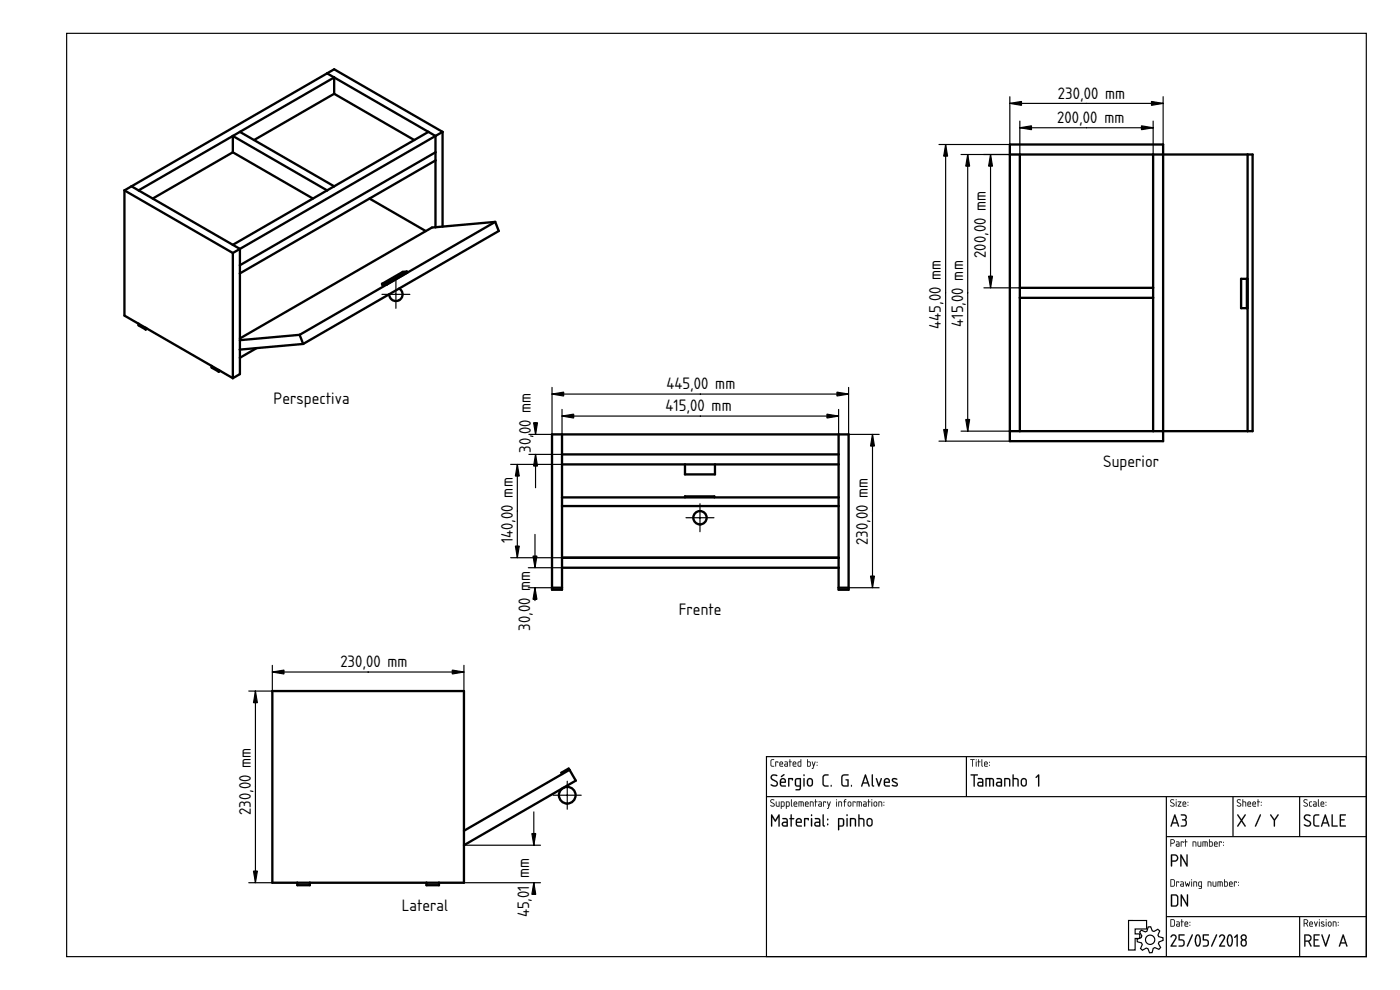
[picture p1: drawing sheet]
<svg xmlns="http://www.w3.org/2000/svg" width="420mm" height="297mm" viewBox="0 0 420 297" stroke-linecap="round" stroke-linejoin="round" font-family="sans-serif">
<defs><g id="words">
<g font-size="4.7">
<text x="317.5" y="29.6">230,00 mm</text>
<text x="317.3" y="36.9">200,00 mm</text>
<text x="295.9" y="77.4" transform="rotate(-90 295.9 77.4)">200,00 mm</text>
<text x="282.4" y="98.7" transform="rotate(-90 282.4 98.7)">445,00 mm</text>
<text x="289" y="98.1" transform="rotate(-90 289 98.1)">415,00 mm</text>
<text x="200" y="116.8">445,00 mm</text>
<text x="82.1" y="121.1">Perspectiva</text>
<text x="199.7" y="123.4">415,00 mm</text>
<text x="159.3" y="130.3" transform="rotate(-90 159.3 130.3)">00 mm</text>
<text x="159.3" y="135.8" transform="rotate(-90 159.3 135.8)">30,</text>
<text x="331.1" y="140">Superior</text>
<text x="153.9" y="163" transform="rotate(-90 153.9 163)">140,00 mm</text>
<text x="260.4" y="163.5" transform="rotate(-90 260.4 163.5)">230,00 mm</text>
<text x="203.8" y="184.6">Frente</text>
<text x="159.2" y="189.2" transform="rotate(-90 159.2 189.2)">30,00 mm</text>
<text x="102.1" y="200.2">230,00 mm</text>
<text x="75.3" y="244.6" transform="rotate(-90 75.3 244.6)">230,00 mm</text>
<text x="158.8" y="263.6" transform="rotate(-90 158.8 263.6)">mm</text>
<text x="120.6" y="273.3">Lateral</text>
<text x="158.8" y="275.3" transform="rotate(-90 158.8 275.3)">45,01</text>
</g>
</g></defs>
<g fill="none" stroke="#000" stroke-width=".35">
<path d="M20 10h390v277h-390zM230 227h180v60h-180zM230 239h180M290 227v12M350 239v48M370 239v12M390 239v12M350 251h60M338.7 276.2h5.4v2.5h-3.4v1.5h1.4v1.4h-1.4v3.4h-2zM342.5 279.1l1.2 .5 .5-.2 .4-1.3h.7l.5 1.2 .5 .2 1.2-.7 .5 .5-.5 1.2 .2 .5 1.3 .4 .1 .7-1.3 .5-.1 .5 .6 1.2-.5 .6-1.2-.6-.5 .2-.3 1.3-.8 .1-.5-1.3-.5-.1-1.1 .6-.6-.5 .5-1.2-.2-.5-1.3-.3v-.8l1.2-.5 .2-.5-.7-1.1zM350 275h60M390 275v12"/>
<circle cx="345.2" cy="282" r="1.4"/>
</g>
<g fill="#000">
<path d="M231.5 232.6a1.42 1.42 0 0 1 1.8 .1l-.3 .2a.71 .71 0 0 0-.9-.2 .71 .71 0 0 0-.3 .9l1.1 .6a.93 .93 0 0 1 .3 1.6 1.25 1.25 0 0 1-1.9-.5l1.4 .3 .4-.5-.2-.4-1.5-.9-.2-.5zM231.6 232.6a.91 .91 0 0 0 .2 1.5l.9 .5a.64 .64 0 0 1 .3 .9 .64 .64 0 0 1-1 .1l-.6-.3v.4a1.09 1.09 0 0 0 1.4 .3 1.09 1.09 0 0 0 .5-1.4l-1.5-.9-.2-.4 .4-.6 1.1 .1 .1-.2-1-.2zM234.4 232.8l1-.5v.2l-.8 .7-.2-.1zM234.5 232.9l-.1 .2h.3l.7-.8zM234.5 234l-.1 .6h1.1l-.2-.7zM234.5 234a.59 .59 0 0 1 .8-.2 .59 .59 0 0 1 .2 .8h-1.1zM234.3 233.6a.94 .94 0 0 1 1.3 .1 .94 .94 0 0 1 .1 1.2h-1.3l.2 .7h1.1l.2 .2-.2 .3h-.9a.92 .92 0 0 1-.8-1.3l.1-.7zM234.4 233.7l-.3 .6 .2 1.5 .5 .2h1v-.3l-1.2-.1-.2-.4v-.3l1.4-.1-.2-1.1-.6-.2zM236.6 233.5l1.2-.1 .2 .2-.2 .6-.2-.4h-.7v2l-.2 .2a3.6 3.6 0 0 1-.1-2.5zM236.6 233.5l.1 2.5 .2-.2v-2h.8l.1 .3 .2-.5zM239 233.9v1.5l.1 .2 .9 .1v-1.9zM239 233.9l1.1-.1v1.9l-1.1-.1zM238.7 233.6a1.6 1.6 0 0 1 1.7 0l-.1 3.2-.4 .3h-1.1v-.3l1.1-.2 .1-.5a1.09 1.09 0 0 1-1.2-.2 1.09 1.09 0 0 1-.3-1.3zM238.8 233.7l-.2 .5 .1 1.6 1.3 .2a.73 .73 0 0 1-.2 .8 .73 .73 0 0 1-.9 0l-.1 .2 .1 .1a1.02 1.02 0 0 0 1.5-.6l-.1-3h-1zM241.1 233.5l.4 .1v2.2l-.2 .2-.2-.2zM241.2 233.5l.1 2.5 .1-2.4zM241.1 232.6a.26 .26 0 0 1 .5 0 .26 .26 0 0 1-.5 0zM241.2 232.4v.4h.2v-.4zM242.7 233.9l-.2 1.2a.58 .58 0 0 0 .9 .5l.2-.6-.1-.9-.4-.3zM242.7 233.9l.4-.1 .4 .1 .2 1.1a.59 .59 0 0 1-.6 .7 .59 .59 0 0 1-.6-.6zM242.5 233.6a.92 .92 0 0 1 .9-.1 .92 .92 0 0 1 .6 .8v1.1l-.5 .5h-.9l-.5-.8a1.39 1.39 0 0 1 .4-1.5zM242.5 233.7l-.3 .4v1a.89 .89 0 0 0 .9 .9 .89 .89 0 0 0 .9-.9l-.1-1-.2-.4-.7-.2zM247.1 232.6a1.45 1.45 0 0 1 1.6-.1l-.2 .2-.9 .1-.4 .4 .1 2.1 .2 .3 1.2 .1-.2 .3h-1.1l-.5-.5-.1-2.3zM247.1 232.6l-.2 .6 .1 2.3 .5 .5h1.1l-.1-.3h-1l-.3-.6v-2.1l.4-.3 1-.1v-.2h-1.1zM249.3 235.5l.3 .1-.2 .5zM249.4 235.6l-.1 .4 .3-.2zM252.7 232.6l.7-.3 1.2 .1-.1 .3-1.4 .1-.3 .5 .1 1.9 .3 .4 1.1 .1v-1.5l-.6-.2 .2-.2 .8 .1-.1 2.1h-1.5l-.5-.4-.2-2.4zM252.8 232.6l-.3 .6 .1 2.4 .5 .4 1.5-.1v-2l-.8 .1 .6 .1v1.6l-1.3-.1-.3-.4v-1.9l.3-.6h1.4l.1-.3h-1.2zM255.4 235.5l.3 .1-.2 .5zM255.4 235.6v.4l.3-.2zM259.6 232.4l.3 .1 1.1 3.2-.2 .4-.4-1h-1.4l-.3 .9-.3-.1zM259.6 232.4l-1.1 3.5h.3l.2-.8h1.4l.4 .9 .2-.2-1.1-3.3zM259.7 233.1l-.5 1.6h1.1zM259.7 233l.6 1.8h-1.2zM261.7 232.4l.3 .1v2.9l.3 .3a.39 .39 0 0 1-.5 .3 .39 .39 0 0 1-.2-.5zM261.7 232.4l-.1 3.1 .2 .4 .4 .1 .1-.2-.3-.4v-2.9zM262.9 233.5l.3 .1 .6 1.7 .5-1.7 .2-.2 .2 .2-.9 2.5zM262.9 233.5l.9 2.5 .9-2.4h-.4l-.5 1.8-.6-1.8zM265.7 234l-.1 .6h1.1l-.2-.7zM265.7 234a.59 .59 0 0 1 .8-.2 .59 .59 0 0 1 .2 .8h-1.1zM265.5 233.6a.94 .94 0 0 1 1.3 .1 .94 .94 0 0 1 .1 1.2h-1.3l.2 .7h1.1l.2 .2-.2 .3h-.9a.92 .92 0 0 1-.8-1.3v-.7zM265.6 233.7l-.3 .6 .1 1.5 .6 .2h1v-.3l-1.2-.1-.2-.4v-.3l1.4-.1-.2-1.1-.6-.2zM267.8 233.6a1.2 1.2 0 0 1 1.5 .2l-.2 .2a.55 .55 0 0 0-.6-.2 .55 .55 0 0 0-.4 .4l1 .6a.68 .68 0 0 1 .4 .8 .68 .68 0 0 1-.9 .4l-1-.3 .2-.2 1.2 .1 .1-.2-1.3-.9-.2-.4zM267.8 233.6l-.1 .5 .1 .4 1.3 .9a1.28 1.28 0 0 1-1.4 .1l.1 .3 1.4 .1a.61 .61 0 0 0 .3-.6 .61 .61 0 0 0-.4-.5l-1.1-.5a.53 .53 0 0 1 .4-.6 .53 .53 0 0 1 .6 .2h.2v-.3l-.9-.1z"/>
<path d="M231.5 232.6a1.41 1.41 0 0 1 1.8 .1l-.3 .2a.73 .73 0 0 0-.9-.2 .73 .73 0 0 0-.3 .9l1.1 .6a1.02 1.02 0 0 1 .3 1.6 1.02 1.02 0 0 1-1.5 0l-.4-.2 .1-.3a.88 .88 0 0 0 1 .4 .88 .88 0 0 0 .7-.8l-1.7-1.2-.1-.4zM234.4 232.8l1-.5v.2l-.8 .7-.2-.1zM234.5 234l-.1 .6h1.1a.58 .58 0 0 0-.2-.7 .58 .58 0 0 0-.8 .1zM234.4 233.7a.92 .92 0 0 1 1.2 0 .92 .92 0 0 1 .1 1.2h-1.3l.2 .7 1.3 .2-1.1 .2a.89 .89 0 0 1-.8-1.2l.1-.7zM236.6 233.5l1.2-.1 .2 .2-.2 .6-.2-.4h-.7v2l-.2 .2-.2-.2zM239 233.9l-.1 1.5 .2 .2 .9 .1v-1.9zM238.8 233.7l.5-.3 1 .1 .1 3a1 1 0 0 1-1.7 .5l1.1-.3 .2-.7a1.06 1.06 0 0 1-1.2-.1 1.06 1.06 0 0 1-.2-1.3zM241.2 233.5l.3 .1v2.2l-.2 .2-.2-.2zM241.1 232.6a.25 .25 0 0 1 .5 0 .25 .25 0 0 1-.5 0zM242.7 233.9l-.2 1.2a.57 .57 0 0 0 .6 .6 .57 .57 0 0 0 .5-.7l-.1-1.1-.4-.1zM242.5 233.6a.92 .92 0 0 1 1.5 .7v.8a.91 .91 0 0 1-.9 .9 .91 .91 0 0 1-.9-.9v-1zM247.1 232.6l.4-.2h1.1v.2l-1 .1-.4 .3v2.1l.3 .5 1 .1 .1 .3h-1.1l-.6-.5-.1-2.3zM249.3 235.6l.3 .2-.2 .2zM252.8 232.6l.6-.3 1.2 .1-.1 .3-1.4 .1-.3 .5v1.9l.3 .4 1.2 .1v-1.5l-.5-.2 .1-.2 .7 .1v2.1h-1.5l-.5-.4-.1-2.4zM255.4 235.6l.3 .2-.2 .2zM259.6 232.4l.3 .1 1.1 3.3-.2 .2-.4-.9h-1.4l-.3 .9-.3-.1zM259.7 233.1l-.5 1.6h1.1zM261.7 232.4l.3 .1v2.9l.3 .3a.37 .37 0 0 1-.5 .3 .37 .37 0 0 1-.2-.5zM262.9 233.5l.3 .1 .6 1.7 .5-1.7h.4l-.9 2.4zM265.7 234l-.1 .6h1.1a.58 .58 0 0 0-.3-.7 .58 .58 0 0 0-.7 .1zM265.6 233.7a.92 .92 0 0 1 1.2 0 .92 .92 0 0 1 .1 1.2h-1.3l.2 .7 1.3 .2-1.1 .2a.89 .89 0 0 1-.8-1.2l.1-.7zM267.8 233.6a.97 .97 0 0 1 1.4 .3l-.1 .1a.82 .82 0 0 0-1.1 .1l1.1 .7a.71 .71 0 0 1 .2 1 .71 .71 0 0 1-1 .2l-.6-.2 .2-.3a.65 .65 0 0 0 .7 .2 .65 .65 0 0 0 .5-.5l-1.3-.7-.2-.4z"/>
<path d="M231.4 228l.9-.2-.8 .4v1.3l.1 .3h.6l.1 .2h-.7l-.3-.3zM232.7 228.5l.9 .1-.1 .3-.1-.2h-.5l-.1 1.3zM234.2 228.8l-.1 .3h.7l-.2-.4zM234.1 228.6a.55 .55 0 0 1 .7 0 .55 .55 0 0 1 .1 .7h-.8l.1 .5 .8 .1-.7 .1a.91 .91 0 0 1-.2-1.4zM235.6 229.4l.1 .4h.5v-.5zM235.5 228.5h.7l.3 .4-.1 1.1h-.6a.44 .44 0 0 1-.4-.4 .44 .44 0 0 1 .4-.5h.4v-.3zM237 227.8l.2 .1v.6l.4 .1-.4 .1-.1 1.3-.1-1.3-.3-.1 .3-.1zM238.2 228.8l-.1 .3h.7l-.2-.4zM238.1 228.6a.55 .55 0 0 1 .7 0 .55 .55 0 0 1 .1 .7h-.8l.1 .5 .8 .1-.7 .1a.91 .91 0 0 1-.2-1.4zM239.7 228.7l-.1 .1a.63 .63 0 0 0 0 .7 .63 .63 0 0 0 .7 .3v-1.1zM239.5 228.6l.8-.1v-.6l.1-.1v2.2h-.8l-.2-.2zM242.4 228.7v1.1h.6l.1-1zM242.2 227.8l.2 .1v.6h.7l.2 .3v.8l-.3 .4-.8-.1zM243.7 228.5l.5 1.1 .3-1h.2l-.7 2.1-.4-.1 .5-.7zM245.1 229.5l.2 .2zM245.1 228.6l.2 .3z"/>
<path d="M231.4 227.9l.9-.1v.2l-.8 .2v1.3l.1 .2 .7 .1v.2h-.7l-.3-.3zM231.4 228l-.1 1.7 .3 .3h.7l-.7-.2-.2-.3 .1-1.3 .8-.4zM232.7 228.5l.9 .1-.1 .3-.1-.2h-.5l-.1 1.3zM232.7 228.5l.1 1.5 .1-1.3h.5l.1 .2 .1-.3zM234.2 228.8l-.1 .3h.7l-.2-.4zM234.2 228.8a.36 .36 0 0 1 .4-.1 .36 .36 0 0 1 .2 .5h-.7zM234.1 228.6a.56 .56 0 0 1 .8 0 .56 .56 0 0 1 0 .8l-.8-.1 .1 .4 .8 .2-.7 .1a.92 .92 0 0 1-.2-1.4zM234.1 228.6l-.2 .4 .1 .9 1 .1-.8-.2-.1-.3v-.2h.9l-.1-.6-.4-.2zM235.6 229.4l.1 .4h.5v-.5zM235.6 229.4l.7-.1v.5h-.7zM235.5 228.5h.7l.3 .4-.1 1.1h-.6a.46 .46 0 0 1-.5-.4 .46 .46 0 0 1 .5-.5h.4v-.3l-.7-.1zM235.5 228.5l.7 .3 .1 .4h-.5a.43 .43 0 0 0-.4 .4 .43 .43 0 0 0 .4 .4h.6v-1.1l-.2-.4zM237 227.8l.2 .1v.6l.4 .1-.4 .1-.1 1.3-.1-1.3-.3-.1 .3-.1zM237 227.8v.7l-.2 .1 .2 .1 .1 1.3 .1-1.3 .4-.1-.4-.1zM238.2 228.8l-.1 .3h.7l-.2-.4zM238.2 228.8a.36 .36 0 0 1 .4-.1 .36 .36 0 0 1 .2 .5h-.7zM238.1 228.6a.56 .56 0 0 1 .7 0 .56 .56 0 0 1 .1 .8l-.8-.1 .1 .4 .8 .2-.7 .1a.92 .92 0 0 1-.2-1.4zM238.1 228.6l-.2 .4 .1 .9 .9 .1-.7-.2-.1-.3v-.2h.8l-.1-.6-.4-.2zM239.7 228.7l-.1 .1a.61 .61 0 0 0 0 .7 .61 .61 0 0 0 .7 .3v-1.1zM239.7 228.7h.6v1.1h-.4a.65 .65 0 0 1-.2-1.1zM239.5 228.6l.8-.1-.1-.6 .2-.1v2.2l-.9-.1zM239.5 228.6l-.1 1.1 .3 .3h.7v-2.2l-.1 .7zM242.4 228.7v1.1l.6-.1a.7 .7 0 0 0-.1-1zM242.4 228.7h.5a.73 .73 0 0 1 .2 1l-.7 .1zM242.2 227.8l.2 .1v.6h.7l.2 .2v1.1l-.3 .2-.8-.1zM242.2 227.8v2.1l.8 .1 .3-.4v-.8l-.2-.3h-.7zM243.7 228.5l.2 .1 .3 1 .3-1h.3l-.8 2.1-.4-.1 .3-.1 .2-.6zM243.7 228.5l.4 1.4-.2 .6-.2 .1 .3 .1 .7-2.1h-.2l-.3 1zM245.1 229.5h.2v.3l-.2-.1zM245.1 229.5l.2 .2zM245.1 228.6h.2v.3h-.2zM245.1 228.6l.2 .2z"/>
<path d="M291.2 227.8l1.3 .1-.6 .1-.1 2-.1-2h-.5zM291.2 227.8l.5 .2 .1 2 .1-2 .6-.1zM292.9 228.5l.2 .1-.1 1.4zM292.9 228.5l.1 1.5 .1-1.4zM292.8 228a.2 .2 0 0 1 .4 0 .2 .2 0 0 1-.4 0zM292.9 227.8l.1 .3zM293.6 227.8l.2 .1v.6l.5 .1-.5 .1-.1 1.3-.1-1.3-.2-.1 .2-.1zM293.6 227.8v.7l-.2 .1 .2 .1 .1 1.3 .1-1.3 .5-.1-.5-.1zM294.6 227.8l.2 .1 .1 2.1-.4-.3zM294.6 227.8v1.9l.3 .3zM295.6 228.8v.3h.6l-.2-.4zM295.6 228.8a.36 .36 0 0 1 .5-.1 .36 .36 0 0 1 .1 .5h-.7zM295.5 228.6a.56 .56 0 0 1 .8 0 .56 .56 0 0 1 0 .8l-.8-.1 .1 .4 .9 .2-.7 .1a.92 .92 0 0 1-.3-1.4zM295.5 228.6l-.2 .4 .2 .9 .9 .1-.8-.2-.1-.3v-.2h.9l-.1-.6-.4-.2zM296.9 229.5h.2v.3l-.2-.1zM296.9 229.5l.1 .2zM296.9 228.6h.2v.3h-.2zM296.9 228.6l.1 .2z"/>
<path d="M291.2 227.8l1.3 .1-.6 .1-.1 2-.1-2h-.5zM292.9 228.5l.2 .1-.1 1.4zM292.9 228a.14 .14 0 0 1 .2 0 .14 .14 0 0 1-.2 0zM293.6 227.8l.2 .1v.6l.5 .1-.5 .1-.1 1.3-.1-1.3-.2-.1 .2-.1zM294.6 227.8l.2 .1 .1 2.1-.3-.3zM295.6 228.8v.3h.6l-.2-.4zM295.5 228.6a.55 .55 0 0 1 .8 0 .55 .55 0 0 1 0 .7h-.8l.2 .5 .7 .1-.6 .1a.91 .91 0 0 1-.3-1.4zM296.9 229.5l.1 .2zM296.9 228.6l.1 .3z"/>
<path d="M291.3 232.4l2-.1 .2 .2-.2 .2h-.7v3.1l-.2 .3-.2-.3v-3.1h-.9zM291.3 232.4v.2l.9 .1 .2 3.3 .1-3.3 1-.2zM293.7 235v.4l.2 .2 .8 .1v-.8zM293.7 235l1.1-.1v.8l-1.1-.1zM293.5 233.5l1.1-.1 .5 .6v1.9l-1.1 .2a.77 .77 0 0 1-.8-.8 .77 .77 0 0 1 .8-.8h.7v-.5l-1.2-.2zM293.5 233.5v.2l1.2 .3 .1 .6h-.8a.72 .72 0 0 0-.7 .7 .72 .72 0 0 0 .7 .7l1.1-.1v-1.9l-.5-.5zM295.8 233.4h1.7l.6 .2a3 3 0 0 1 .2 2.4l-.4-.2-.1-1.9-.6-.1v2l-.2 .2-.2-.2v-2h-.7v2l-.3 .2zM295.8 233.5v2.5l.3-.2v-2h.8v2l.1 .2 .2-2.2 .7 .1 .1 1.9 .3 .1a3 3 0 0 0-.2-2.3zM299.4 235l-.1 .4 .2 .2 .9 .1v-.8zM299.3 235l1.1-.1v.8l-1.1-.1zM299.1 233.5l1.1-.1 .5 .6v1.9l-1.1 .2a.77 .77 0 0 1-.7-.8 .77 .77 0 0 1 .7-.8h.8l-.1-.5-1.2-.2zM299.1 233.5v.2l1.3 .3v.6h-.8a.72 .72 0 0 0-.7 .7 .72 .72 0 0 0 .7 .7l1.1-.1v-1.9l-.5-.5zM301.4 233.5l1.3-.1 .5 .7v1.7l-.2 .2-.2-.2v-1.8l-1.1-.2v2l-.2 .2a3.7 3.7 0 0 1-.1-2.5zM301.4 233.5v2.4l.3-.1v-2h.8l.3 .2 .2 2 .2-.9a1.11 1.11 0 0 0-.7-1.6zM303.9 232.4h.3v1h1l.4 .4 .1 2.2-.4-.2v-1.8l-1-.2v2l-.4 .2zM303.9 232.4v3.5l.3-.1v-2h.7l.4 .2 .1 1.8 .3 .1-.1-2.1-.4-.3h-1v-1zM306.9 233.9l-.2 1.2a.58 .58 0 0 0 .9 .5l.2-.6-.1-.9-.4-.3zM306.9 233.9l.4-.1 .4 .1 .2 1.1a.59 .59 0 0 1-.6 .7 .59 .59 0 0 1-.6-.6zM306.7 233.6a.92 .92 0 0 1 .9-.1 .92 .92 0 0 1 .6 .8v1.1l-.5 .5h-.9l-.5-.8a1.39 1.39 0 0 1 .4-1.5zM306.7 233.7l-.3 .4v1a.89 .89 0 0 0 .9 .9 .89 .89 0 0 0 .9-.9l-.1-1-.2-.4-.7-.2zM311.5 232.4l.4 .1v3.3l-.2 .2-.2-.2v-2.9l-.5 .5-.2-.1zM311.5 232.4l-.7 .9h.3l.5-.4 .1 3.1 .2-3.5z"/>
<path d="M291.3 232.4l2-.1 .2 .2-.9 .2v3.1l-.2 .2-.2-.2v-3.1l-.9-.1zM293.7 235v.4l.2 .2 .8 .1v-.8zM293.5 233.5h1.1l.5 .5v1.9l-1.1 .1a.74 .74 0 0 1-.7-.7 .74 .74 0 0 1 .7-.8h.7v-.5l-1.2-.3zM295.8 233.5l.1-.1a2.46 2.46 0 0 1 2.3 .4l.1 2.2-.3-.2-.1-1.9-.7-.1v2l-.2 .2-.2-.2v-2h-.7v2l-.2 .2-.2-.2zM299.3 235v.4l.2 .2 .9 .1v-.8zM299.1 233.5h1.1l.5 .5v1.9l-1.1 .1a.74 .74 0 0 1-.7-.7 .74 .74 0 0 1 .7-.8h.8l-.1-.5-1.2-.3zM301.4 233.5a1.44 1.44 0 0 1 1.8 .5v1.8l-.2 .2-.2-.2v-1.8l-.3-.2h-.8v2l-.2 .2-.1-.2zM303.9 232.4h.3v1l1 .1 .4 .3 .1 2.2-.3-.2-.1-1.8-.4-.2h-.7v2l-.3 .2zM306.9 233.9l-.2 1.2a.57 .57 0 0 0 .6 .6 .57 .57 0 0 0 .5-.7l-.2-1.1-.3-.1zM306.7 233.6a.92 .92 0 0 1 1.5 .7v.8a.91 .91 0 0 1-.9 .9 .91 .91 0 0 1-1-.9l.1-1zM311.5 232.4l.4 .1v3.3l-.2 .2-.2-.2v-2.9l-.5 .5-.2-.1z"/>
<path d="M231.3 240l.8-.2 .3 .2-.1 .1a.48 .48 0 0 0-.6-.1 .48 .48 0 0 0-.2 .5l1 .8-.2 .6a.59 .59 0 0 1-.6 .2 .59 .59 0 0 1-.4-.5l.7 .2 .3-.3-1.1-.9zM231.3 240l-.1 .6 .9 .5a.37 .37 0 0 1 .2 .6 .37 .37 0 0 1-.6 .1l-.4-.2v.2a.64 .64 0 0 0 1 .2 .64 .64 0 0 0-.2-1l-.7-.4v-.3l.9-.3-.6-.2zM232.9 240.5l.2 .1v1.1l.6 .1v-1.2l.2-.1v1.5l-1-.1zM232.9 240.5l.1 1.4 .9 .1v-1.5l-.2 .1v1.2h-.4l-.3-.1zM234.6 240.7v1.1h.5l.1-1zM234.5 240.7l.7 .1-.1 1h-.6zM234.4 240.5h.8l.3 .4-.1 1-.8 .1-.2 .7zM234.4 240.5v2.1l.1-.6h.5a.81 .81 0 0 0 .4-1.1 .81 .81 0 0 0-1-.4zM236.1 240.7v1.1h.5l.1-1zM236.1 240.7l.7 .1-.2 1h-.5zM235.9 240.5h.8l.3 .4-.1 1-.8 .1-.1 .7zM235.9 240.5v2.1l.2-.6h.5a.81 .81 0 0 0 .4-1.1 .81 .81 0 0 0-1.1-.4zM237.4 239.8l.2 .1 .1 2.1-.3-.3zM237.4 239.9v1.8l.3 .3zM238.5 240.8l-.1 .3h.7l-.2-.4zM238.4 240.8a.36 .36 0 0 1 .5-.1 .36 .36 0 0 1 .2 .5h-.7zM238.3 240.6h.1a.56 .56 0 0 1 .7 0 .56 .56 0 0 1 .1 .8l-.8-.1v.4l.9 .2-.7 .1a.92 .92 0 0 1-.3-1.4zM238.4 240.6l-.2 .4 .1 .9 .9 .1-.7-.2-.1-.3v-.2h.8l-.1-.6-.4-.2zM239.7 240.5l1.4 .1 .1 1.4-.2-.1-.1-1.1-.4-.1-.1 1.3-.1-1.3h-.4v1.2l-.2 .1zM239.7 240.5v1.5l.1-1.3h.5l.1 1.3 .1-1.3h.4l.1 1.3 .2-.1a.93 .93 0 0 0 0-1 .93 .93 0 0 0-1-.4zM241.9 240.8l-.1 .3h.7l-.2-.4zM241.9 240.8a.36 .36 0 0 1 .4-.1 .36 .36 0 0 1 .2 .5h-.7zM241.8 240.6a.56 .56 0 0 1 .7 0 .56 .56 0 0 1 .1 .8l-.8-.1 .1 .4 .8 .2-.7 .1a.92 .92 0 0 1-.2-1.4zM241.8 240.6l-.2 .4 .1 .9 .9 .1-.7-.2-.1-.3v-.2h.8l-.1-.6-.4-.2zM243.1 240.5l1 .1v1.4l-.2-.1v-1.1l-.6-.1v1.2l-.2 .1zM243.1 240.5v1.5l.2-1.3 .6 .1 .2 1.2v-.7a.7 .7 0 0 0-.2-.8 .7 .7 0 0 0-.8 0zM244.7 239.8l.2 .1v.6l.4 .1-.4 .1-.1 1.3-.1-1.3-.3-.1 .3-.1zM244.7 239.8v.7l-.2 .1 .2 .1 .1 1.3 .1-1.3 .4-.1-.4-.1zM245.8 241.4l.1 .4h.5v-.4zM245.8 241.4l.6-.1v.5h-.6zM245.7 240.5h.7l.3 .4-.1 1.1h-.6a.46 .46 0 0 1-.5-.4 .46 .46 0 0 1 .5-.5h.4v-.3l-.7-.1zM245.7 240.5l.7 .3v.4h-.4a.43 .43 0 0 0-.4 .4 .43 .43 0 0 0 .4 .4h.6v-1.1l-.2-.4zM247 240.5l.9 .1-.1 .3-.1-.2h-.5l-.1 1.3zM247.1 240.5v1.5l.1-1.3h.5l.1 .2 .1-.3zM248.2 240.5l.2 .1 .3 1 .4-1h.2l-.8 2.1-.3-.1 .3-.1 .1-.6zM248.2 240.5l.4 1.4-.1 .6-.3 .1 .3 .1 .8-2.1h-.2l-.4 1zM251 240.5l.2 .1-.1 1.4zM251 240.5l.1 1.5 .1-1.4zM251 240a.15 .15 0 0 1 .3 0 .15 .15 0 0 1-.3 0zM251 239.8l.2 .3zM251.6 240.5l1 .1 .1 1.4-.2-.1-.1-1.1-.6-.1v1.2l-.2 .1zM251.6 240.5v1.5l.2-1.3 .7 .1 .1 1.2 .1-.7a.7 .7 0 0 0-.2-.8 .7 .7 0 0 0-.9 0zM253.4 239.9l.6-.1-.5 .7 .5 .1-.5 .1-.1 1.3-.1-1.3-.2-.1 .2-.1zM253.5 239.9l-.2 .6-.2 .1 .2 .1 .1 1.3 .1-1.3 .5-.1-.5-.1 .1-.3 .3-.4zM254.7 240.8v.8l.4 .1 .1-.8zM254.7 240.8h.5l.1 .6a.36 .36 0 0 1-.3 .4 .36 .36 0 0 1-.4-.3zM254.6 240.6a.55 .55 0 0 1 .6-.1 .55 .55 0 0 1 .3 .5l-.1 .8-.7 .2-.3-.5zM254.3 241.2a.68 .68 0 0 0 1.3 0 .68 .68 0 0 0-1.3 0zM255.9 240.5l.9 .1-.1 .3-.2-.2h-.4l-.1 1.3zM255.9 240.5l.1 1.5 .1-1.3h.5l.1 .2v-.3zM257.1 240.5l1.4 .1 .1 1.4-.2-.1v-1.1l-.4-.1-.1 1.3-.1-1.3h-.5v1.2l-.2 .1zM257.1 240.5v1.5l.2-1.3h.5l.1 1.3 .1-1.3h.4l.1 1.3 .1-.1a.93 .93 0 0 0 0-1 .93 .93 0 0 0-1-.4zM259.3 241.4v.4h.6v-.4zM259.2 241.4l.7-.1v.5h-.6zM259.1 240.5h.7l.3 .4v1.1h-.7a.46 .46 0 0 1-.4-.4 .46 .46 0 0 1 .4-.5h.5l-.1-.3-.7-.1zM259.1 240.5l.8 .3v.4h-.5a.43 .43 0 0 0-.4 .4 .43 .43 0 0 0 .4 .4h.6l.1-1.1-.3-.4zM260.6 239.8l.2 .1v.6l.5 .1-.5 .1-.1 1.3-.1-1.3-.2-.1 .2-.1zM260.6 239.8v.7l-.2 .1 .2 .1 .1 1.3 .1-1.3 .4-.1-.4-.1zM261.6 240.5l.2 .1-.2 1.4zM261.6 240.5v1.5l.1-1.4zM261.5 240a.15 .15 0 0 1 .3 0 .15 .15 0 0 1-.3 0zM261.6 239.8l.1 .3zM262.5 240.8l-.1 .8 .5 .1 .1-.8zM262.5 240.8h.5l.1 .6a.36 .36 0 0 1-.4 .4 .36 .36 0 0 1-.3-.3zM262.4 240.6l.5-.1 .3 .3 .1 .8-.4 .4h-.4l-.3-.4zM262 241.2a.7 .7 0 0 0 1.4 0 .7 .7 0 0 0-1.4 0zM263.7 240.5l.9 .1 .1 1.4-.2-.1v-1.1l-.7-.1 .1 1.2-.2 .1zM263.7 240.5v1.5l.1-1.3 .7 .1 .1 1.2 .1-.7a.7 .7 0 0 0-.2-.8 .7 .7 0 0 0-.8 0zM265.2 241.5h.2v.3h-.2zM265.2 241.5l.1 .2zM265.2 240.6h.2v.3h-.2zM265.2 240.6l.1 .2z"/>
<path d="M231.3 240a.53 .53 0 0 1 .6-.3 .53 .53 0 0 1 .4 .4 .49 .49 0 0 0-.6-.1 .49 .49 0 0 0-.3 .5l.7 .5a.59 .59 0 0 1 .1 .9 .59 .59 0 0 1-.9-.3 .44 .44 0 0 0 .7 .2 .44 .44 0 0 0 .1-.7l-.9-.5zM232.9 240.5l.1 .1 .1 1.1 .2 .1h.4v-1.2l.2-.1v1.5l-1-.1zM234.6 240.7v1.1h.5l.1-1zM234.4 240.5a.8 .8 0 0 1 1.1 .6 .8 .8 0 0 1-.9 .9l-.2 .7zM236.1 240.7v1.1h.5l.1-1zM235.9 240.5a.8 .8 0 0 1 1.1 .6 .8 .8 0 0 1-.9 .9l-.1 .7zM237.4 239.8l.2 .1 .1 2.1-.3-.3zM238.5 240.8l-.1 .3h.7l-.2-.4zM238.4 240.6a.55 .55 0 0 1 .7 0 .55 .55 0 0 1 .1 .7h-.8l.1 .5 .8 .1-.7 .1a.91 .91 0 0 1-.2-1.4zM239.7 240.5h1a1.06 1.06 0 0 1 .4 1.5l-.1-1.2-.3-.1h-.2l-.1 1.3-.1-1.3h-.4v1.2l-.2 .1zM241.9 240.8l-.1 .3h.7l-.2-.4zM241.8 240.6a.55 .55 0 0 1 .7 0 .55 .55 0 0 1 .1 .7h-.8l.1 .5 .8 .1-.7 .1a.91 .91 0 0 1-.2-1.4zM243.1 240.5a.71 .71 0 0 1 .8 0 .71 .71 0 0 1 .3 .8l-.1 .7-.2-1.2-.6-.1v1.2l-.2 .1zM244.7 239.8l.2 .1v.6l.4 .1-.4 .1-.1 1.3-.1-1.3-.3-.1 .3-.1zM245.8 241.4l.1 .4h.5v-.4zM245.7 240.5h.7l.2 .4v1.1h-.6a.44 .44 0 0 1-.5-.4 .44 .44 0 0 1 .5-.5h.4v-.3zM247.1 240.5l.8 .1-.1 .3-.1-.2h-.5l-.1 1.3zM248.2 240.5l.5 1.1 .4-1h.2l-.8 2.1-.3-.1 .4-.7zM251 240.5l.2 .1-.1 1.4zM251 240a.15 .15 0 0 1 .3 0 .15 .15 0 0 1-.3 0zM251.6 240.5a.71 .71 0 0 1 .9 0 .71 .71 0 0 1 .2 .8l-.1 .7-.1-1.2-.7-.1v1.2l-.2 .1zM253.5 239.9l.5-.1-.4 .4-.1 .3 .5 .1-.5 .1-.1 1.3-.1-1.3-.2-.1zM254.7 240.8l-.1 .7a.34 .34 0 0 0 .4 .3 .34 .34 0 0 0 .3-.4l-.1-.6zM254.6 240.6l.6-.1a.93 .93 0 0 1-.1 1.5h-.4a.96 .96 0 0 1-.1-1.4zM255.9 240.5l.9 .1-.1 .3-.2-.2h-.4l-.1 1.3zM257.1 240.5h1.1a1.06 1.06 0 0 1 .3 1.5l-.1-1.2-.2-.1h-.2l-.1 1.3-.1-1.3h-.5v1.2l-.2 .1zM259.3 241.4v.4h.6v-.4zM259.1 240.5h.7l.3 .4v1.1h-.7a.44 .44 0 0 1-.4-.4 .44 .44 0 0 1 .4-.5h.5v-.3zM260.6 239.8l.2 .1v.6l.4 .1-.4 .1-.1 1.3-.1-1.3-.2-.1 .2-.1zM261.6 240.5l.2 .1-.2 1.4zM261.5 240a.15 .15 0 0 1 .3 0 .15 .15 0 0 1-.3 0zM262.5 240.8l-.1 .7a.34 .34 0 0 0 .3 .3 .34 .34 0 0 0 .4-.4l-.2-.6zM262.4 240.6l.6-.1a.93 .93 0 0 1-.1 1.5h-.4a.96 .96 0 0 1-.1-1.4zM263.7 240.5a.71 .71 0 0 1 .8 0 .71 .71 0 0 1 .2 .8l-.1 .7-.1-1.2-.7-.1v1.2l-.1 .1zM265.2 241.5l.1 .2zM265.2 240.6l.2 .3z"/>
<path d="M231.4 244.4h.3l1 1.6 .9-1.6h.4v3.6l-.4-.2v-2.6l-.9 1.4-1-1.4 .1 2.6-.4 .2zM231.5 244.4v3.6l.2-.2v-2.7l1 1.4 1-1.4v2.7l.2 .2v-3.6h-.3l-.9 1.7-1-1.7zM235.1 247l-.1 .4 .2 .2 .9 .1v-.8zM235 247l1.1-.1v.8l-1-.1zM234.8 245.5l1.1-.1 .5 .6 .1 1.9-1.2 .2a.77 .77 0 0 1-.7-.8 .77 .77 0 0 1 .7-.8h.8l-.1-.5-1.2-.2zM234.9 245.5v.2l1.2 .3v.6h-.8a.72 .72 0 0 0-.7 .7 .72 .72 0 0 0 .7 .7l1.1-.1v-1.9l-.5-.5zM237.3 244.4l.4 .1-.1 1 .6-.1 .2 .2-.8 .2 .1 2-.2 .3-.3-.3 .1-2-.4-.2 .4-.1zM237.3 244.4v1.1l-.4 .1 .4 .2 .2 2.2 .1-2.2 .8-.2-.8-.1v-1zM239.3 246l-.1 .6h1.1l-.3-.7zM239.3 246a.59 .59 0 0 1 .7-.2 .59 .59 0 0 1 .3 .8h-1.1zM239.1 245.6v.1a.93 .93 0 0 1 1.3 0 .93 .93 0 0 1 .1 1.2h-1.3l.2 .7h1l.3 .3-.3 .2h-.9a.92 .92 0 0 1-.7-1.3v-.7zM239.2 245.7l-.4 .6 .2 1.5 .5 .2h1.1v-.3l-1.3-.1-.1-.4v-.3l1.4-.1-.2-1.1-.7-.2zM241.3 245.5l1.3-.1 .2 .2-.2 .6-.2-.4h-.7v2l-.2 .2a3.6 3.6 0 0 1-.2-2.5zM241.4 245.5l.1 2.5 .1-.2v-2h.8l.2 .3 .1-.5zM243.4 245.5l.4 .1v2.2l-.2 .2-.2-.2zM243.4 245.5l.2 2.5 .1-2.4zM243.3 244.6a.3 .3 0 0 1 .6 0 .3 .3 0 0 1-.6 0zM243.4 244.4v.4h.3v-.4zM244.8 247v.4l.2 .2 .8 .1v-.8zM244.8 247l1.1-.1v.8l-1.1-.1zM244.6 245.5l1.1-.1 .5 .6v1.9l-1.1 .2a.77 .77 0 0 1-.8-.8 .77 .77 0 0 1 .8-.8h.7v-.5l-1.2-.2zM244.6 245.5v.2l1.2 .3 .1 .6h-.8a.72 .72 0 0 0-.7 .7 .72 .72 0 0 0 .7 .7l1.1-.1-.1-1.9-.4-.5zM246.9 244.4l.4 .1v2.9l.3 .3a.39 .39 0 0 1-.5 .3 .39 .39 0 0 1-.2-.5zM246.9 244.4v3.1l.1 .4 .4 .1 .2-.2-.4-.4v-2.9zM248.2 247.1l.4 .1-.1 .4h-.3zM248.3 247.2v.3h.2v-.3zM248.2 245.9a.26 .26 0 0 1 .5 0 .26 .26 0 0 1-.5 0zM248.3 245.7v.4h.2v-.4zM251.9 245.8v1.9l.9-.1 .2-.3-.1-1.4zM251.8 245.8h1l.2 .2v1.3l-.2 .4h-1zM251.5 245.5h1.3l.6 .7-.1 1.4-.4 .4h-1v.9l-.2 .3-.2-.3zM251.6 245.5v3.6l.2-.2v-.9h.9a1.36 1.36 0 0 0 .6-1.8 1.36 1.36 0 0 0-1.7-.7zM254.1 245.5l.3 .1v2.2l-.2 .2-.2-.2zM254.1 245.5l.1 2.5 .2-2.4zM254 244.6a.26 .26 0 0 1 .5 0 .26 .26 0 0 1-.5 0zM254.1 244.4v.4h.2v-.4zM255.1 245.5l1.3-.1 .5 .7v1.7l-.2 .2-.2-.2v-1.8l-1.1-.2v2l-.2 .2a3.7 3.7 0 0 1-.1-2.5zM255.1 245.5v2.4l.3-.1v-2h.8l.4 .2 .1 2 .2-.9a1.11 1.11 0 0 0-.7-1.6zM257.6 244.4h.3v1h1l.5 .4v2.2l-.3-.2-.1-1.8-1-.2v2l-.4 .2zM257.7 244.4v3.5l.2-.1v-2h.7l.4 .2 .1 1.8 .3 .1-.1-2.1-.4-.3h-1v-1zM260.6 245.9l-.2 1.2a.58 .58 0 0 0 .9 .5l.2-.6-.1-.9-.4-.3zM260.6 245.9l.4-.1 .4 .1 .2 1.1a.59 .59 0 0 1-.6 .7 .59 .59 0 0 1-.6-.6zM260.4 245.6a.92 .92 0 0 1 1-.1 .92 .92 0 0 1 .5 .8v1.1l-.5 .5h-.9l-.5-.8a1.39 1.39 0 0 1 .4-1.5zM260.4 245.7l-.3 .4v1a.89 .89 0 0 0 .9 .9 .89 .89 0 0 0 .9-.9l-.1-1-.2-.4-.7-.2z"/>
<path d="M231.4 244.4h.3l1 1.6 .9-1.6h.3v3.6l-.3-.2v-2.6l-.9 1.4-.9-1.4v2.6l-.4 .2zM235.1 247l-.1 .4 .2 .2 .9 .1v-.8zM234.8 245.5h1.1l.5 .5v1.9l-1.1 .1a.74 .74 0 0 1-.7-.7 .74 .74 0 0 1 .7-.8h.8v-.5l-1.3-.3zM237.3 244.4l.3 .1v1l.8 .1-.8 .2v2l-.1 .2-.2-.2v-2l-.4-.2 .4-.1zM239.3 246l-.1 .6h1.1a.58 .58 0 0 0-.3-.7 .58 .58 0 0 0-.7 .1zM239.1 245.7a.92 .92 0 0 1 1.3 0 .92 .92 0 0 1 .1 1.2h-1.3l.1 .7 1.4 .3-1.2 .1a.89 .89 0 0 1-.7-1.2l.1-.7zM241.3 245.5l1.3-.1 .2 .2-.2 .6-.2-.4h-.7v2l-.2 .2-.2-.2zM243.4 245.5l.3 .1v2.2l-.1 .2-.2-.2zM243.4 244.6a.24 .24 0 0 1 .4 0 .24 .24 0 0 1-.4 0zM244.8 247l-.1 .4 .2 .2 .9 .1v-.8zM244.6 245.5h1.1l.5 .5v1.9l-1.1 .1a.74 .74 0 0 1-.8-.7 .74 .74 0 0 1 .8-.8h.7v-.5l-1.2-.3zM246.9 244.4l.3 .1v2.9l.4 .3a.37 .37 0 0 1-.5 .3 .37 .37 0 0 1-.2-.5zM248.3 247.2h.2v.4h-.2zM248.3 245.7h.2v.4h-.2zM251.9 245.8v1.9l.9-.1 .2-.3v-1.2l-.2-.3zM251.5 245.5a1.38 1.38 0 0 1 1.8 .5v.3a1.27 1.27 0 0 1-.6 1.7h-.8l-.1 1.1h-.3zM254.1 245.5l.3 .1v2.2l-.2 .2-.2-.2zM254 244.6a.25 .25 0 0 1 .5 0 .25 .25 0 0 1-.5 0zM255.1 245.5a1.44 1.44 0 0 1 1.8 .5v1.8l-.2 .2-.1-.2-.1-1.8-.3-.2h-.8v2l-.2 .2-.1-.2zM257.6 244.4h.3v1l1 .1 .4 .3 .1 2.2-.3-.2-.1-1.8-.4-.2h-.7v2l-.3 .2zM260.6 245.9l-.2 1.2a.57 .57 0 0 0 .6 .6 .57 .57 0 0 0 .5-.7l-.1-1.1-.4-.1zM260.4 245.6a.92 .92 0 0 1 1.5 .7v.8a.91 .91 0 0 1-.9 .9 .91 .91 0 0 1-.9-.9v-1z"/>
<path d="M351.3 240l.8-.2 .3 .2-.1 .1a.48 .48 0 0 0-.6-.1 .48 .48 0 0 0-.2 .5l1 .8-.2 .6a.59 .59 0 0 1-.6 .2 .59 .59 0 0 1-.4-.5l.7 .2 .3-.3-1.1-.9zM351.4 240l-.2 .6 .9 .5a.37 .37 0 0 1 .2 .6 .37 .37 0 0 1-.6 .1l-.4-.2v.2a.64 .64 0 0 0 1 .2 .64 .64 0 0 0-.1-1l-.8-.4v-.3l1-.3-.7-.2zM352.9 240.5l.2 .1-.1 1.4zM352.9 240.5l.1 1.5 .1-1.4zM352.9 240a.15 .15 0 0 1 .3 0 .15 .15 0 0 1-.3 0zM352.9 239.8l.2 .3zM353.5 240.5h1l-.7 1.3h.6l.1 .2h-1l.7-1.3h-.6zM353.5 240.5l.8 .2-.8 1.3h1l-.1-.2h-.7l.8-1.3zM355.2 240.8l-.1 .3h.7l-.2-.4zM355.2 240.8a.36 .36 0 0 1 .4-.1 .36 .36 0 0 1 .2 .5h-.7zM355.1 240.6a.56 .56 0 0 1 .7 0 .56 .56 0 0 1 .1 .8l-.8-.1 .1 .4 .8 .2-.7 .1a.92 .92 0 0 1-.2-1.4zM355.1 240.6l-.2 .4 .1 .9 1 .1-.8-.2-.1-.3v-.2h.9l-.1-.6-.4-.2zM356.4 241.5h.2v.3h-.2zM356.4 241.5l.2 .2zM356.4 240.6h.2v.3h-.2zM356.4 240.6l.2 .2z"/>
<path d="M351.3 240a.53 .53 0 0 1 .6-.3 .53 .53 0 0 1 .4 .4 .49 .49 0 0 0-.6-.1 .49 .49 0 0 0-.2 .5l.7 .5a.59 .59 0 0 1 0 .9 .59 .59 0 0 1-.9-.3 .44 .44 0 0 0 .7 .2 .44 .44 0 0 0 .1-.7l-.9-.5zM352.9 240.5l.2 .1-.1 1.4zM352.9 240a.15 .15 0 0 1 .3 0 .15 .15 0 0 1-.3 0zM353.5 240.5h1l-.7 1.3h.6l.1 .2h-1l.7-1.3h-.6zM355.2 240.8l-.1 .3h.7l-.2-.4zM355.1 240.6a.55 .55 0 0 1 .7 0 .55 .55 0 0 1 .1 .7h-.8l.1 .5 .8 .1-.7 .1a.91 .91 0 0 1-.2-1.4zM356.4 241.5l.2 .2zM356.4 240.6l.2 .3z"/>
<path d="M351.5 252v.9h.5a.45 .45 0 0 0 .4-.5 .45 .45 0 0 0-.5-.4zM351.3 251.8h.6a.66 .66 0 0 1 .7 .7 .66 .66 0 0 1-.6 .6h-.5v.8l-.2 .1zM353.1 253.4l.1 .4h.6v-.4zM353 252.5h.7l.3 .4-.1 1.1h-.6a.44 .44 0 0 1-.4-.4 .44 .44 0 0 1 .4-.5h.5l-.1-.3zM354.4 252.5l.8 .1-.1 .3-.1-.2h-.4l-.1 1.3zM355.7 251.8l.2 .1v.6l.5 .1-.5 .1-.1 1.3-.1-1.3-.2-.1 .2-.1zM358 252.5a.71 .71 0 0 1 .8 0 .71 .71 0 0 1 .2 .8l-.1 .7-.1-1.2-.7-.1v1.2l-.1 .1zM359.4 252.5l.2 .1v1.1l.2 .1h.5v-1.2l.2-.1v1.5l-1-.1zM360.9 252.5h1.1a1.06 1.06 0 0 1 .3 1.5l-.1-1.2-.2-.1h-.2l-.1 1.3-.1-1.3h-.5v1.2l-.2 .1zM363.1 252.7v1.1h.5l.1-1zM362.9 251.8l.2 .1v.6h.6l.2 .3v.8l-.2 .4-.9-.1zM364.6 252.8l-.1 .3h.7l-.2-.4zM364.5 252.6a.55 .55 0 0 1 .8 0 .55 .55 0 0 1 0 .7h-.8l.1 .5 .8 .1-.6 .1a.91 .91 0 0 1-.3-1.4zM365.8 252.5l.9 .1-.1 .3-.1-.2h-.5l-.1 1.3zM367.1 253.5l.2 .2zM367.1 252.6l.2 .3z"/>
<path d="M351.5 252v.9h.5a.43 .43 0 0 0 .4-.5 .43 .43 0 0 0-.5-.4zM351.5 252h.4a.46 .46 0 0 1 .5 .4 .46 .46 0 0 1-.4 .5h-.5zM351.3 251.8h.8l.3 .2a.67 .67 0 0 1 .1 .7 .67 .67 0 0 1-.5 .5l-.5-.1v.8l-.2 .1zM351.3 251.9v2.1l.2-.9 1-.2a.66 .66 0 0 0-.6-1.1zM353.2 253.4v.4h.6v-.4zM353.1 253.4l.7-.1v.5h-.7zM353 252.5h.7l.3 .4v1.1h-.7a.46 .46 0 0 1-.4-.4 .46 .46 0 0 1 .4-.5h.5l-.1-.3-.7-.1zM353 252.5l.8 .3v.4h-.5a.43 .43 0 0 0-.4 .4 .43 .43 0 0 0 .4 .4h.6l.1-1.1-.3-.4zM354.4 252.5l.9 .1-.2 .3-.1-.2h-.4l-.1 1.3zM354.4 252.5l.1 1.5 .1-1.3h.4l.1 .2 .1-.3zM355.7 251.8l.2 .1v.6l.5 .1-.5 .1-.1 1.3-.1-1.3-.2-.1 .2-.1zM355.7 251.9v.6l-.2 .1 .2 .1 .1 1.3 .1-1.3 .4-.1-.4-.1zM357.9 252.5l1 .1 .1 1.4-.2-.1-.1-1.1-.6-.1v1.2l-.2 .1zM358 252.5v1.5l.1-1.3 .7 .1 .1 1.2 .1-.7a.7 .7 0 0 0-.2-.8 .7 .7 0 0 0-.8 0zM359.4 252.5l.2 .1v1.1l.7 .1v-1.2l.2-.1v1.5l-1-.1zM359.4 252.5l.1 1.4 1 .1v-1.5l-.2 .1v1.2h-.5l-.2-.1zM360.9 252.5l1.4 .1 .1 1.4-.2-.1-.1-1.1-.3-.1-.1 1.3-.1-1.3h-.5v1.2l-.2 .1zM360.9 252.5v1.5l.2-1.3h.5l.1 1.3 .1-1.3h.4l.1 1.3 .1-.1a.93 .93 0 0 0 0-1 .93 .93 0 0 0-1-.4zM363.1 252.7v1.1l.6-.1a.7 .7 0 0 0-.2-1zM363 252.7h.5a.73 .73 0 0 1 .2 1l-.7 .1zM362.9 251.8l.2 .1v.6h.6l.2 .3v1l-.2 .2-.9-.1zM362.9 251.8v2.1l.8 .1 .2-.4v-.8l-.2-.3h-.7zM364.6 252.8l-.1 .3h.7l-.2-.4zM364.6 252.8a.36 .36 0 0 1 .5-.1 .36 .36 0 0 1 .1 .5h-.7zM364.5 252.6a.56 .56 0 0 1 .8 0 .56 .56 0 0 1 0 .8l-.8-.1 .1 .4 .8 .2-.6 .1a.92 .92 0 0 1-.3-1.4zM364.5 252.6l-.2 .4 .2 .9 .9 .1-.8-.2-.1-.3v-.2h.9l-.1-.6-.4-.2zM365.8 252.5l.9 .1-.1 .3-.1-.2h-.5l-.1 1.3zM365.9 252.5v1.5l.1-1.3h.5l.1 .2 .1-.3zM367.1 253.5h.2v.3h-.2zM367.1 253.5l.1 .2zM367.1 252.6h.2v.3h-.2zM367.1 252.6l.2 .2z"/>
<path d="M351.8 256.7v1.5h.8a.75 .75 0 0 0 .7-.8 .75 .75 0 0 0-.8-.7zM351.5 256.4l.1-.1a1.69 1.69 0 0 1 1.7 .4 1.1 1.1 0 0 1 .2 1.2 1.1 1.1 0 0 1-.9 .6h-.8v1.3l-.4 .2zM354.3 256.4h.3l1.5 2.8v-2.7l.3-.1v3.6l-.3-.1-1.5-2.7v2.6l-.3 .2z"/>
<path d="M351.8 256.7v1.5h.8a.72 .72 0 0 0 .6-.8 .72 .72 0 0 0-.7-.7zM351.7 256.7h.8a.77 .77 0 0 1 .8 .7 .77 .77 0 0 1-.7 .8h-.9zM351.4 256.4l.2-.1a1.72 1.72 0 0 1 1.8 .4h-.1a1.11 1.11 0 0 1 .2 1.2 1.11 1.11 0 0 1-.9 .7l-.8-.1v1.3l-.4 .2zM351.5 256.4v3.5l.2-.1v-1.3h1.1l.6-.4a1.1 1.1 0 0 0-.9-1.7zM354.2 256.4h.4l1.5 2.8v-2.7l.3-.1v3.6l-.3-.1-1.5-2.7v2.6l-.4 .2zM354.3 256.4v3.5l.2-.1v-2.7l1.6 2.8h.3v-3.5l-.3 .1v2.8l-1.5-2.9z"/>
<path d="M352.5 244.4l.3 .1 1.1 3.2-.2 .4-.4-1h-1.4l-.3 .9-.3-.1zM352.5 244.4l-1.2 3.5h.3l.3-.8h1.4l.4 .9 .1-.2-1.1-3.3zM352.6 245.1l-.6 1.6h1.1zM352.6 245l.6 1.8h-1.2zM354.4 244.4l1.2-.1 .3 .3a.88 .88 0 0 1-.1 1.4 1.2 1.2 0 0 1 .2 1.7 1.2 1.2 0 0 1-1.7 .1l1.4-.3a.84 .84 0 0 0 0-1 .84 .84 0 0 0-.9-.4v-.3a.7 .7 0 0 0 .8-.1 .7 .7 0 0 0 .1-.8l-1.3-.2zM354.4 244.4v.2l.9 .1a.56 .56 0 0 1 .5 .3 .56 .56 0 0 1-.1 .6l-.9 .4 .9 .3a.9 .9 0 0 1 0 1.2 .9 .9 0 0 1-1.1 .2l-.2 .1a1.15 1.15 0 0 0 1.6-.2 1.15 1.15 0 0 0-.2-1.6 1.01 1.01 0 0 0 .2-1.4 1.01 1.01 0 0 0-1.4-.2z"/>
<path d="M352.5 244.4l.3 .1 1 3.3-.1 .2-.4-.9h-1.4l-.3 .9-.3-.1zM352.6 245.1l-.6 1.6h1.1zM354.4 244.4a1.07 1.07 0 0 1 1.5 .1 1.07 1.07 0 0 1-.1 1.5 1.18 1.18 0 0 1 .2 1.7 1.18 1.18 0 0 1-1.6 .1l.2-.1a.85 .85 0 0 0 1.2-.6 .85 .85 0 0 0-1-1v-.2a.67 .67 0 0 0 .9-.2 .67 .67 0 0 0-.1-.9l-1.2-.2z"/>
<path d="M371.3 240l.8-.2 .3 .2-.1 .1a.48 .48 0 0 0-.6-.1 .48 .48 0 0 0-.2 .5l1 .8-.2 .6a.59 .59 0 0 1-.6 .2 .59 .59 0 0 1-.4-.5l.7 .2 .3-.3-1.1-.9zM371.4 240l-.2 .6 .9 .5a.37 .37 0 0 1 .2 .6 .37 .37 0 0 1-.6 .1l-.4-.2v.2a.64 .64 0 0 0 1 .2 .64 .64 0 0 0-.1-1l-.8-.4v-.3l1-.3-.7-.2zM372.9 239.8h.2v.7h.6l.3 .2v1.3l-.2-.1-.1-1.1-.6-.1v1.2l-.2 .1zM372.9 239.8v2.2l.2-.1v-1.2h.4l.3 .1 .1 1.2v-1.3l-.8-.2zM374.7 240.8l-.1 .3h.7l-.2-.4zM374.6 240.8a.36 .36 0 0 1 .5-.1 .36 .36 0 0 1 .2 .5h-.7zM374.5 240.6h.1a.56 .56 0 0 1 .7 0 .56 .56 0 0 1 .1 .8l-.8-.1v.4l.9 .2-.7 .1a.92 .92 0 0 1-.3-1.4zM374.6 240.6l-.2 .4 .1 .9 .9 .1-.7-.2-.1-.3v-.2h.8l-.1-.6-.4-.2zM376.1 240.8v.3h.6l-.2-.4zM376.1 240.8a.36 .36 0 0 1 .5-.1 .36 .36 0 0 1 .1 .5h-.7zM376 240.6a.56 .56 0 0 1 .8 0 .56 .56 0 0 1 0 .8l-.7-.1v.4l.9 .2-.7 .1a.92 .92 0 0 1-.3-1.4zM376 240.6l-.1 .4 .1 .9 .9 .1-.7-.2-.2-.3v-.2h.9l-.1-.6-.4-.2zM377.5 239.8l.2 .1v.6l.4 .1-.4 .1-.1 1.3-.2-1.3-.2-.1 .2-.1zM377.5 239.8v.7l-.3 .1 .3 .1 .1 1.3v-1.3l.5-.1-.5-.1zM378.4 241.5h.2v.3h-.2zM378.4 241.5l.2 .2zM378.4 240.6h.2v.3h-.2zM378.4 240.6l.2 .2z"/>
<path d="M371.3 240a.53 .53 0 0 1 .6-.3 .53 .53 0 0 1 .4 .4 .49 .49 0 0 0-.6-.1 .49 .49 0 0 0-.2 .5l.7 .5a.59 .59 0 0 1 0 .9 .59 .59 0 0 1-.9-.3 .44 .44 0 0 0 .7 .2 .44 .44 0 0 0 .1-.7l-.9-.5zM372.9 239.8h.2v.7h.6l.2 .2 .1 1.3-.2-.1-.1-1.1-.2-.1h-.4v1.2l-.2 .1zM374.7 240.8l-.1 .3h.7l-.2-.4zM374.6 240.6a.55 .55 0 0 1 .7 0 .55 .55 0 0 1 .1 .7h-.8l.1 .5 .8 .1-.7 .1a.91 .91 0 0 1-.2-1.4zM376.1 240.8v.3h.6l-.1-.4zM376 240.6a.55 .55 0 0 1 .8 0 .55 .55 0 0 1 0 .7h-.7l.1 .5 .8 .1-.7 .1a.91 .91 0 0 1-.3-1.4zM377.5 239.8l.2 .1v.6l.4 .1-.4 .1-.1 1.3-.2-1.3-.2-.1 .2-.1zM378.4 241.5l.2 .2zM378.4 240.6l.2 .3z"/>
<path d="M371.3 244.4h.4l.9 1.5 .9-1.5h.3l-1 1.8 1 1.8-.3-.1-.9-1.4-1 1.4-.3 .1v-.3l1.1-1.5zM371.4 244.4l1 1.8-1.1 1.8 .3-.1 1-1.4 .9 1.4 .3 .1-1-1.8 1-1.8h-.3l-.9 1.5-1-1.4zM378.1 244.4h.3v.2l-1.4 3.3-.4 .1zM378.2 244.4l-1.5 3.6 .3-.1 1.4-3.3zM381.2 244.4h.3l1 1.4 .9-1.4 .4 .1-1.2 1.7 .1 1.6-.2 .3-.2-.3v-1.6l-1.1-1.6zM381.2 244.4l1.1 1.8 .2 1.8 .1-1.8 1.1-1.8h-.3l-.9 1.5-1-1.4z"/>
<path d="M371.3 244.4l.3 .1 1 1.4 .9-1.5h.3l-1 1.8 1 1.8-.3-.1-.9-1.4-1 1.4-.3 .1 1.1-1.8zM378.2 244.4h.2v.2l-1.4 3.3-.3 .1zM381.2 244.4h.3l1 1.4 .9-1.4h.3v.2a3.3 3.3 0 0 0-1.1 3.4h-.3a3.4 3.4 0 0 0-1.1-3.5z"/>
<path d="M391.3 240l.8-.2 .3 .2-.1 .1a.48 .48 0 0 0-.6-.1 .48 .48 0 0 0-.2 .5l1 .8-.2 .6a.59 .59 0 0 1-.6 .2 .59 .59 0 0 1-.4-.5l.7 .2 .3-.3-1.1-.9zM391.4 240l-.2 .6 .9 .5a.37 .37 0 0 1 .2 .6 .37 .37 0 0 1-.6 .1l-.4-.2v.2a.64 .64 0 0 0 1 .2 .64 .64 0 0 0-.1-1l-.8-.4v-.3l1-.3-.7-.2zM393 240.6l.7-.1v.2l-.6 .1a.73 .73 0 0 0 0 .7 .73 .73 0 0 0 .6 .4l-.4 .1-.4-.2zM393 240.6l-.1 .1a.81 .81 0 0 0 .6 1.3l.1-.2a.63 .63 0 0 1-.6-.4 .63 .63 0 0 1 .2-.7l.5-.1zM394.3 241.4l.1 .4h.5v-.4zM394.3 241.4l.6-.1v.5h-.6zM394.2 240.5h.7l.2 .4v1.1h-.7a.46 .46 0 0 1-.4-.4 .46 .46 0 0 1 .5-.5h.4v-.3l-.7-.1zM394.2 240.5l.7 .3v.4h-.4a.43 .43 0 0 0-.5 .4 .43 .43 0 0 0 .4 .4h.7v-1.1l-.2-.4zM395.6 239.8l.2 .1 .1 2.1-.4-.3zM395.6 239.9v1.8l.3 .3zM396.6 240.8l-.1 .3h.7l-.2-.4zM396.6 240.8a.36 .36 0 0 1 .4-.1 .36 .36 0 0 1 .2 .5h-.7zM396.5 240.6a.56 .56 0 0 1 .8 0 .56 .56 0 0 1 0 .8l-.8-.1 .1 .4 .8 .2-.6 .1a.92 .92 0 0 1-.3-1.4zM396.5 240.6l-.2 .4 .1 .9 1 .1-.8-.2-.1-.3v-.2h.9l-.1-.6-.4-.2zM397.8 241.5h.2v.3h-.2zM397.9 241.5l.1 .2zM397.8 240.6h.2v.3h-.2zM397.9 240.6l.1 .2z"/>
<path d="M391.3 240a.53 .53 0 0 1 .6-.3 .53 .53 0 0 1 .4 .4 .49 .49 0 0 0-.6-.1 .49 .49 0 0 0-.2 .5l.7 .5a.59 .59 0 0 1 0 .9 .59 .59 0 0 1-.9-.3 .44 .44 0 0 0 .7 .2 .44 .44 0 0 0 .1-.7l-.9-.5zM393 240.6l.6-.1 .1 .2a.44 .44 0 0 0-.5 0 .44 .44 0 0 0-.1 .5v.5l.6 .2a.55 .55 0 0 1-.7 0 .55 .55 0 0 1-.1-.6zM394.3 241.4l.1 .4h.5v-.4zM394.2 240.5h.7l.2 .4v1.1h-.7a.44 .44 0 0 1-.4-.4 .44 .44 0 0 1 .5-.5h.4v-.3zM395.6 239.8l.2 .1 .1 2.1-.4-.3zM396.6 240.8l-.1 .3h.7l-.2-.4zM396.5 240.6a.55 .55 0 0 1 .7 0 .55 .55 0 0 1 .1 .7h-.8l.1 .5 .8 .1-.6 .1a.91 .91 0 0 1-.3-1.4zM397.9 241.5l.1 .2zM397.9 240.6l.1 .3z"/>
<path d="M391.5 244.6a1.42 1.42 0 0 1 1.8 .1l-.3 .2a.71 .71 0 0 0-.9-.2 .71 .71 0 0 0-.3 .9l1.1 .6a.93 .93 0 0 1 .3 1.6 1.25 1.25 0 0 1-1.9-.5l1.4 .3 .4-.5-.1-.4-1.6-.9-.1-.5zM391.6 244.6a.91 .91 0 0 0 .2 1.5l1 .5a.64 .64 0 0 1 .2 .9 .64 .64 0 0 1-.9 .1l-.6-.3-.1 .4a1.09 1.09 0 0 0 1.5 .3 1.09 1.09 0 0 0 .4-1.4l-1.5-.9-.2-.4 .4-.6 1.1 .1 .1-.2-1-.2zM394.4 244.6a1.45 1.45 0 0 1 1.6-.1l-.3 .2-.9 .1-.3 .4v2.1l.3 .3 1.1 .1-.1 .3h-1.1l-.5-.5-.1-2.3zM394.4 244.6l-.3 .6 .1 2.3 .5 .5h1.2l-.1-.3h-1l-.4-.6 .1-2.1 .4-.3 1-.1v-.2h-1.1zM397.6 244.4l.3 .1 1.1 3.2-.2 .4-.4-1h-1.3l-.4 .9-.3-.1zM397.6 244.4l-1.1 3.5h.3l.2-.8h1.4l.4 .9 .2-.2-1.1-3.3zM397.7 245.1l-.5 1.6h1.1zM397.7 245l.6 1.8h-1.2zM399.7 244.4l.3 .1v3.2l1.3-.1 .1 .4h-1.7zM399.7 244.4v3.6h1.7l-.1-.3h-1.3v-3.2zM402.1 244.4h1.8l-.2 .3h-1.3v1.1h1l.2 .2-.2 .2h-1v1.5l1.3-.1 .2 .4h-1.8zM402.2 244.4l-.1 3.6h1.8l-.2-.3h-1.3v-1.6l1.1-.1-1.1-.2v-1.1h1.3l.2-.3z"/>
<path d="M391.6 244.6a1.41 1.41 0 0 1 1.7 .1l-.3 .2a.73 .73 0 0 0-.9-.2 .73 .73 0 0 0-.3 .9l1.1 .6a1.02 1.02 0 0 1 .4 1.6 1.02 1.02 0 0 1-1.6 0l-.4-.2 .2-.3a.88 .88 0 0 0 .9 .4 .88 .88 0 0 0 .7-.8l-1.7-1.2-.1-.4zM394.4 244.6l.4-.2h1.1v.2l-1 .1-.4 .3v2.1l.3 .5 1 .1 .1 .3h-1.2l-.5-.5-.1-2.3zM397.6 244.4l.3 .1 1.1 3.3-.2 .2-.4-.9h-1.3l-.4 .9-.3-.1zM397.7 245.1l-.5 1.6h1.1zM399.7 244.4l.3 .1v3.2h1.3l.1 .3h-1.7zM402.1 244.4h1.8l-.2 .3h-1.3v1.1l1.2 .2-1.2 .2v1.5h1.3l.2 .3h-1.8z"/>
<path d="M351.5 264v1.8h.7l.2-.3-.1-1.3zM351.3 263.8l1 .1 .2 .2 .1 1.4-.3 .5h-1zM353 264.5l.9 .1-.1 .3-.1-.2h-.5l-.1 1.3zM354.4 265.4l.1 .4h.6v-.4zM354.3 264.5h.7l.3 .4-.1 1.1h-.6a.44 .44 0 0 1-.4-.4 .44 .44 0 0 1 .4-.5h.5l-.1-.3zM355.6 264.5l.5 1.1 .3-.7 .3 .6 .4-1-.3 1.5-.4-.7-.4 .7zM357.6 264.5l.1 .1-.1 1.4zM357.5 264a.15 .15 0 0 1 .3 0 .15 .15 0 0 1-.3 0zM358.2 264.5a.71 .71 0 0 1 .8 0 .71 .71 0 0 1 .2 .8l-.1 .7-.1-1.2-.6-.1v1.2l-.2 .1zM359.9 264.8v.9l.6 .1v-1.1zM359.8 264.6h.9v1.8l-.2 .3h-.7l.7-.3v-.4a.74 .74 0 0 1-.8-.2 .74 .74 0 0 1-.1-.9zM362.5 264.5a.71 .71 0 0 1 .8 0 .71 .71 0 0 1 .2 .8l-.1 .7-.1-1.2-.7-.1v1.2l-.1 .1zM363.9 264.5l.2 .1v1.1l.3 .1h.4v-1.2l.2-.1v1.5l-1-.1zM365.4 264.5h1.1a1.06 1.06 0 0 1 .3 1.5l-.1-1.2-.2-.1h-.2l-.1 1.3-.1-1.3h-.5v1.2l-.2 .1zM367.6 264.7v1.1h.5l.1-1zM367.4 263.8l.2 .1v.6h.6l.2 .3 .1 .8-.3 .4-.8-.1zM369.1 264.8v.3h.6l-.2-.4zM369 264.6a.55 .55 0 0 1 .8 0 .55 .55 0 0 1 0 .8h-.7l.1 .4 .7 .1-.6 .1a.91 .91 0 0 1-.3-1.4zM370.4 264.5l.8 .1-.1 .3-.1-.2h-.5l-.1 1.3zM371.6 265.5l.2 .2zM371.6 264.6l.2 .3z"/>
<path d="M351.5 264v1.8h.6l.3-.3-.1-1.3zM351.5 264l.9 .2v1.3l-.2 .3h-.7zM351.3 263.8h1l.3 .3v1.4l-.3 .5h-1zM351.3 263.9v2.1h1l.3-.5-.1-1.4-.2-.2zM353 264.5l.9 .1-.1 .3-.1-.2h-.5l-.1 1.3zM353 264.5l.1 1.5 .1-1.3h.5l.1 .2 .1-.3zM354.5 265.4v.4h.6v-.4zM354.4 265.4l.7-.1v.5h-.7zM354.3 264.5h.7l.3 .4v1.1h-.7a.46 .46 0 0 1-.4-.4 .46 .46 0 0 1 .4-.5h.5l-.1-.3-.7-.1zM354.3 264.5l.8 .3v.4h-.5a.43 .43 0 0 0-.4 .4 .43 .43 0 0 0 .4 .4h.6l.1-1.1-.3-.4zM355.6 264.5l.2 .1 .3 1 .3-.7 .3 .6 .2-.9 .2-.1-.3 1.5-.4-.7-.4 .7zM355.7 264.5l.3 1.5 .4-.7 .4 .7 .3-1.5-.4 1.1-.3-.7-.3 .7zM357.5 264.5l.3 .1-.2 1.4zM357.6 264.5v1.5l.1-1.4zM357.5 264a.15 .15 0 0 1 .3 0 .15 .15 0 0 1-.3 0zM357.6 263.8l.1 .3zM358.2 264.5l1 .1v1.4l-.2-.1v-1.1l-.6-.1v1.2l-.2 .1zM358.2 264.5v1.5l.1-1.3 .7 .1 .1 1.2 .1-.7a.7 .7 0 0 0-.2-.8 .7 .7 0 0 0-.8 0zM359.9 264.8v.9l.6 .1v-1.1zM359.9 264.7h.6v1.1h-.6zM359.7 264.6h1v1.9l-.2 .2h-.7v-.2l.6-.1 .1-.4a.74 .74 0 0 1-.9-.2 .74 .74 0 0 1 0-.9zM359.8 264.6l-.1 1.3 .8 .1v.4l-.7 .3h.7l.2-.4v-1.8zM362.5 264.5l.9 .1 .1 1.4-.2-.1v-1.1l-.7-.1 .1 1.2-.2 .1zM362.5 264.5v1.5l.1-1.3 .7 .1 .1 1.2 .1-.7a.7 .7 0 0 0-.2-.8 .7 .7 0 0 0-.8 0zM363.9 264.5l.2 .1 .1 1.1 .6 .1v-1.2l.2-.1v1.5l-1-.1zM364 264.5v1.4l1 .1v-1.5l-.2 .1v1.2h-.4l-.3-.1zM365.4 264.5l1.4 .1 .1 1.4-.2-.1v-1.1l-.4-.1-.1 1.3-.1-1.3h-.5v1.2l-.2 .1zM365.5 264.5l-.1 1.5 .2-1.3h.5l.1 1.3 .1-1.3h.4l.1 1.3 .1-.1a.93 .93 0 0 0 0-1 .93 .93 0 0 0-.9-.4zM367.6 264.7v1.1l.6-.1a.7 .7 0 0 0-.2-1zM367.6 264.7h.4a.73 .73 0 0 1 .2 1l-.6 .1zM367.4 263.8l.2 .1v.6h.6l.3 .3-.1 1-.2 .2-.9-.1zM367.4 263.8v2.1l.8 .1 .2-.4v-.8l-.2-.3h-.6zM369.1 264.8v.3h.6l-.2-.4zM369.1 264.8a.36 .36 0 0 1 .5-.1 .36 .36 0 0 1 .1 .5h-.7zM369 264.6a.56 .56 0 0 1 .8 0 .56 .56 0 0 1 0 .8h-.7v.3l.9 .2-.7 .1a.92 .92 0 0 1-.3-1.4zM369 264.6l-.1 .4 .1 .9 .9 .1-.7-.2-.2-.3v-.2h.9l-.1-.6-.4-.2zM370.3 264.5l.9 .1-.1 .3-.1-.2h-.5l-.1 1.3zM370.4 264.5v1.5l.1-1.3h.5l.1 .2 .1-.3zM371.6 265.5h.2v.3h-.2zM371.6 265.5l.2 .2zM371.6 264.6h.2v.3h-.2zM371.6 264.6l.2 .2z"/>
<path d="M351.5 276v1.8h.7l.2-.3-.1-1.3zM351.3 275.8l1 .1 .2 .2 .1 1.4-.3 .5h-1zM353.2 277.4l.1 .4h.5v-.4zM353.1 276.5h.7l.3 .4-.1 1.1h-.6a.44 .44 0 0 1-.5-.4 .44 .44 0 0 1 .5-.5h.4v-.3zM354.6 275.8l.2 .1v.6l.4 .1-.4 .1-.1 1.3-.1-1.3-.3-.1 .3-.1zM355.8 276.8l-.1 .3h.7l-.2-.4zM355.7 276.6a.55 .55 0 0 1 .7 0 .55 .55 0 0 1 .1 .8h-.8l.1 .4 .8 .1-.7 .1a.91 .91 0 0 1-.2-1.4zM357 277.5l.2 .2zM357 276.6l.2 .3z"/>
<path d="M351.5 276v1.8h.6l.3-.3-.1-1.3zM351.5 276l.9 .2v1.3l-.2 .3h-.7zM351.3 275.8h1l.3 .3v1.4l-.3 .5h-1zM351.3 275.9v2.1h1l.3-.5-.1-1.4-.2-.2zM353.2 277.4l.1 .4h.5v-.4zM353.2 277.4l.7-.1v.5h-.7zM353.1 276.5h.7l.3 .4-.1 1.1h-.6a.46 .46 0 0 1-.5-.4 .46 .46 0 0 1 .5-.5h.4v-.3l-.7-.1zM353.1 276.5l.7 .3 .1 .4h-.5a.43 .43 0 0 0-.4 .4 .43 .43 0 0 0 .4 .4h.6v-1.1l-.2-.4zM354.6 275.8l.2 .1v.6l.4 .1-.4 .1-.1 1.3-.1-1.3-.3-.1 .3-.1zM354.6 275.9v.6l-.2 .1 .2 .1 .1 1.3 .1-1.3 .4-.1-.4-.1zM355.8 276.8l-.1 .3h.7l-.2-.4zM355.8 276.8a.36 .36 0 0 1 .4-.1 .36 .36 0 0 1 .2 .5h-.7zM355.7 276.6a.56 .56 0 0 1 .7 0 .56 .56 0 0 1 .1 .8h-.8l.1 .3 .8 .2-.7 .1a.92 .92 0 0 1-.2-1.4zM355.7 276.6l-.2 .4 .1 .9 .9 .1-.7-.2-.1-.3v-.2h.8l-.1-.6-.4-.2zM357 277.5h.2v.3h-.2zM357 277.5l.2 .2zM357 276.6h.2v.3h-.2zM357 276.6l.2 .3z"/>
<path d="M351.8 268.7v3a1.14 1.14 0 0 0 1.4-.5v-2.1l-.4-.4zM351.5 268.4h1.5l.6 .6v2.4l-.6 .6h-1.6zM354.4 268.4h.3l1.5 2.8v-2.7l.3-.1v3.6l-.3-.1-1.5-2.7v2.6l-.3 .2z"/>
<path d="M351.8 268.7v3a1.12 1.12 0 0 0 1.4-.5v-2.1l-.4-.4zM351.7 268.7h1.2l.3 .3 .1 2.1a.93 .93 0 0 1-1.4 .6zM351.4 268.4l1.6-.1 .6 .7v2.4l-.6 .6h-1.6zM351.5 268.4v3.6h1.5l.6-.6v-2.4l-.6-.6zM354.4 268.4h.3l1.5 2.8v-2.7l.3-.1v3.6l-.3-.1-1.5-2.7v2.6l-.3 .2zM354.4 268.4v3.5l.3-.1v-2.7l1.5 2.8h.3v-3.5l-.3 .1v2.8l-1.5-2.9z"/>
<path d="M391.5 276v.9a.56 .56 0 0 0 .7 0 .56 .56 0 0 0 .1-.7zM391.3 275.9l.7-.1a.66 .66 0 0 1 .6 .6 .66 .66 0 0 1-.4 .7l.4 .9-.6-.9h-.5v.8l-.2 .1zM393.2 276.8l-.1 .3h.7l-.2-.4zM393.1 276.6a.55 .55 0 0 1 .8 0 .55 .55 0 0 1 0 .8h-.8l.1 .4 .8 .1-.6 .1a.91 .91 0 0 1-.3-1.4zM394.4 276.5l.5 1.1 .4-1h.2l-.6 1.4zM395.9 276.5l.2 .1-.2 1.4zM395.8 276a.15 .15 0 0 1 .3 0 .15 .15 0 0 1-.3 0zM396.5 276.6a.43 .43 0 0 1 .5-.2 .43 .43 0 0 1 .3 .4l-.5-.1-.2 .2 .7 .4a.46 .46 0 0 1-.1 .7 .46 .46 0 0 1-.7-.3l.6 .1 .2-.2-.8-.5zM397.9 276.5l.2 .1-.1 1.4zM397.9 276a.15 .15 0 0 1 .3 0 .15 .15 0 0 1-.3 0zM398.8 276.8l-.1 .7a.34 .34 0 0 0 .4 .3 .34 .34 0 0 0 .3-.4l-.1-.6zM398.7 276.6l.6-.1a.93 .93 0 0 1 0 1.5h-.4a.96 .96 0 0 1-.2-1.4zM400 276.5a.71 .71 0 0 1 .9 0 .71 .71 0 0 1 .2 .8l-.1 .7-.1-1.2-.7-.1v1.2l-.2 .1zM401.5 277.5l.2 .2zM401.5 276.6l.2 .3z"/>
<path d="M391.5 276v.9l.8-.1-.1-.6zM391.5 276l.8 .2a.57 .57 0 0 1-.1 .7 .57 .57 0 0 1-.7 0zM391.3 275.8h.7a.66 .66 0 0 1 .6 .6 .66 .66 0 0 1-.4 .7l.4 .9-.6-.9h-.5v.8l-.2 .1zM391.3 275.9v2.1l.2-.9h.5l.5 .9-.3-.9 .3-.3-.1-.7zM393.2 276.8l-.1 .3h.7l-.2-.4zM393.2 276.8a.36 .36 0 0 1 .5-.1 .36 .36 0 0 1 .1 .5h-.7zM393.1 276.6a.56 .56 0 0 1 .8 0 .56 .56 0 0 1 0 .8h-.8l.1 .3 .8 .2-.6 .1a.92 .92 0 0 1-.3-1.4zM393.1 276.6l-.2 .4 .2 .9 .9 .1-.8-.2-.1-.3v-.2h.9l-.1-.6-.4-.2zM394.4 276.5l.2 .1 .3 1 .3-1h.3l-.6 1.4zM394.4 276.5l.5 1.5 .6-1.4h-.2l-.4 1zM395.9 276.5l.2 .1-.2 1.4zM395.9 276.5v1.5l.1-1.4zM395.8 276a.15 .15 0 0 1 .3 0 .15 .15 0 0 1-.3 0zM395.9 275.8l.1 .3zM396.5 276.6a.43 .43 0 0 1 .5-.2 .43 .43 0 0 1 .3 .4l-.7 .1 .7 .4a.41 .41 0 0 1 .2 .5 .41 .41 0 0 1-.6 .2l-.5-.3 .9-.1-.8-.5zM396.5 276.6v.5l.8 .5-.8 .3 .8 .1 .2-.5-.9-.6 .8-.3zM397.9 276.5l.2 .1-.1 1.4zM397.9 276.5l.1 1.5 .1-1.4zM397.9 276a.15 .15 0 0 1 .3 0 .15 .15 0 0 1-.3 0zM397.9 275.8l.2 .3zM398.8 276.8v.8l.5 .1 .1-.8zM398.8 276.8h.5l.1 .6a.36 .36 0 0 1-.3 .4 .36 .36 0 0 1-.4-.3zM398.7 276.6a.55 .55 0 0 1 .6-.1 .55 .55 0 0 1 .3 .5l-.1 .8-.7 .2-.3-.5zM398.4 277.2a.7 .7 0 0 0 1.4 0 .7 .7 0 0 0-1.4 0zM400 276.5l1 .1 .1 1.4-.2-.1-.1-1.1-.6-.1v1.2l-.2 .1zM400 276.5v1.5l.2-1.3 .7 .1 .1 1.2 .1-.7a.7 .7 0 0 0-.2-.8 .7 .7 0 0 0-.9 0zM401.5 277.5h.2v.3h-.2zM401.5 277.5l.2 .2zM401.5 276.6h.2v.3h-.2zM401.5 276.6l.2 .3z"/>
<path d="M351.6 280.6a.92 .92 0 0 1 1.2-.1 .92 .92 0 0 1 .2 1.3l-1.2 1.9h1.1l.2 .3h-1.8l1.3-2.4a.63 .63 0 0 0-.3-.9 .63 .63 0 0 0-.8 .5l-.2-.1zM353.7 280.4l1.6-.1 .2 .2-.2 .2h-1.3v1.1a1.14 1.14 0 0 1 1.5 .8 1.14 1.14 0 0 1-.9 1.4l-.9-.1 .9-.2a.77 .77 0 0 0 .6-.8 .77 .77 0 0 0-.7-.7l-.8-.1zM357.7 280.4h.2l.1 .2-1.5 3.3-.3 .1zM359.3 280.7l-.4 1.5 .4 1.4a1.13 1.13 0 0 0 .7-1.4 1.18 1.18 0 0 0-.7-1.5zM359.1 280.5a.84 .84 0 0 1 .9 0 .84 .84 0 0 1 .3 .9l.1 1.1a1.29 1.29 0 0 1-1.1 1.5 2.82 2.82 0 0 1-.2-3.5zM361 280.4l1.6-.1 .2 .2-.2 .2h-1.3v1.1a1.14 1.14 0 0 1 1.5 .8 1.14 1.14 0 0 1-.9 1.4l-.9-.1 .9-.2a.77 .77 0 0 0 .6-.8 .77 .77 0 0 0-.7-.7l-.8-.1zM365 280.4h.2v.2l-1.4 3.3-.3 .1zM366.1 280.6a.92 .92 0 0 1 1.2-.1 .92 .92 0 0 1 .2 1.3l-1.2 1.9h1.2l.1 .3h-1.7l1.3-2.4a.63 .63 0 0 0-.3-.9 .63 .63 0 0 0-.9 .5l-.2-.1zM368.9 280.7l-.4 1.5 .4 1.4a1.13 1.13 0 0 0 .8-1.4 1.18 1.18 0 0 0-.8-1.5zM368.7 280.5a.84 .84 0 0 1 .9 0 .84 .84 0 0 1 .3 .9l.1 1.1a1.29 1.29 0 0 1-1.1 1.5 2.82 2.82 0 0 1-.2-3.5zM371.1 280.4l.4 .1v3.3l-.2 .2-.2-.2v-2.9l-.5 .5-.2-.1zM372.6 282.9a.69 .69 0 0 0 1.3 0 .69 .69 0 0 0-1.3 0zM372.7 281.3a.57 .57 0 0 0 1.1 0 .57 .57 0 0 0-1.1 0zM372.7 280.5a.93 .93 0 0 1 1.3 .2 .93 .93 0 0 1-.2 1.3 1.09 1.09 0 0 1 .3 1.6 1.09 1.09 0 0 1-1.7 0 1.09 1.09 0 0 1 .3-1.6l-.4-.8z"/>
<path d="M351.5 280.6a.92 .92 0 0 1 1.4 .1l.2 .9-1.3 2.1h1.1l.2 .3h-1.8v-.3l1.3-2.1v-.7a.72 .72 0 0 0-1.1 .4l-.2-.2zM351.7 280.5l-.4 .6h.3a.59 .59 0 0 1 .9-.4 .59 .59 0 0 1 .2 1l-1.3 2.3h1.7l-.2-.3h-1.2l1.3-1.9a.94 .94 0 0 0-.5-1.4zM353.7 280.4l1.6-.1 .3 .2-.3 .2h-1.3v1.1l1.1 .2 .4 .5v.9l-.4 .5-1.2 .2-.2-.2 .9-.2a.74 .74 0 0 0 .6-.8 .74 .74 0 0 0-.7-.7l-.8-.1zM353.8 280.4l-.1 1.7 1.2 .1 .3 .9-.3 .5-1.2 .3 .9 .1a1.12 1.12 0 0 0 .9-1.4 1.12 1.12 0 0 0-1.5-.7v-1.2l1.5-.2zM357.7 280.4h.3v.2l-1.4 3.3-.4 .1zM357.7 280.4l-1.5 3.6 .3-.1 1.5-3.3zM359.3 280.8l-.4 1.4a1.22 1.22 0 0 0 .7 1.4l.4-1v-.9l-.3-.9zM359.3 280.7a1.25 1.25 0 0 1 .8 1.6 1.18 1.18 0 0 1-.8 1.4l-.4-1.5zM359.1 280.5l.4-.2 .5 .3a2.91 2.91 0 0 1-.3 3.4l-.8-.2-.3-1.2v-1.2zM359.1 280.5a2.84 2.84 0 0 0 .2 3.5l.7-.2 .4-1.2-.1-.9a.98 .98 0 0 0-.2-1 .98 .98 0 0 0-1-.2zM361 280.4l1.6-.1 .2 .2-.2 .2h-1.3v1.1l1.1 .2 .4 .5v.9l-.4 .5-1.2 .2-.2-.2 .9-.2a.74 .74 0 0 0 .6-.8 .74 .74 0 0 0-.7-.7l-.8-.1zM361 280.4v1.7l1.2 .1 .3 .9-.3 .5-1.2 .3 .9 .1a1.12 1.12 0 0 0 .9-1.4 1.12 1.12 0 0 0-1.5-.7v-1.2l1.5-.2zM365 280.4h.2l.1 .2-1.5 3.3-.3 .1zM365 280.4l-1.5 3.6 .3-.1 1.4-3.3zM366.1 280.6a.92 .92 0 0 1 1.4 .1l.1 .9-1.3 2.1h1.2l.1 .3h-1.7l-.1-.3 1.4-2.1v-.7a.72 .72 0 0 0-1.2 .4l-.2-.2zM366.2 280.5l-.3 .6h.3a.59 .59 0 0 1 .8-.4 .59 .59 0 0 1 .2 1l-1.3 2.3h1.7l-.1-.3h-1.2l1.2-1.9a.94 .94 0 0 0-.5-1.4zM369 280.8l-.4 1.4a1.22 1.22 0 0 0 .6 1.4l.4-1v-.9l-.3-.9zM368.9 280.7a1.25 1.25 0 0 1 .8 1.6 1.18 1.18 0 0 1-.7 1.4l-.5-1.5zM368.7 280.5l.4-.2 .5 .3a2.91 2.91 0 0 1-.3 3.4l-.8-.2-.3-1.2 .1-1.2zM368.7 280.5a2.84 2.84 0 0 0 .2 3.5l.7-.2 .4-1.2v-.9a.98 .98 0 0 0-.3-1 .98 .98 0 0 0-1-.2zM371.1 280.4l.4 .1v3.3l-.2 .2-.2-.2v-2.9l-.5 .5-.2-.1zM371.1 280.4l-.7 .9 .3 .1 .4-.5 .2 3.1 .2-3.5zM372.9 282.3a.79 .79 0 0 0 .4 1.3l.3-.1a.71 .71 0 0 0 .2-.9 .71 .71 0 0 0-.9-.3zM372.9 282.3l.4-.2 .4 .2a.74 .74 0 0 1 .1 1 .74 .74 0 0 1-.9 .3l-.2-.4zM372.7 281.3a.55 .55 0 0 0 1.1 0 .55 .55 0 0 0-1.1 0zM372.7 281.2a.6 .6 0 0 1 1.2 0 .6 .6 0 0 1-1.2 0zM372.6 280.5a.94 .94 0 0 1 1.4 .2 .94 .94 0 0 1-.2 1.3 1.09 1.09 0 0 1 .4 1.6 1.09 1.09 0 0 1-1.6 .2 1.09 1.09 0 0 1-.1-1.6l.2-.2-.4-.8zM372.7 280.5a.94 .94 0 0 0 0 1.5 1.34 1.34 0 0 0 0 1.8l.6 .2 .6-.2a1.33 1.33 0 0 0-.1-1.8 .94 .94 0 0 0-.1-1.6z"/>
<path d="M391.8 280.7v1.5a.96 .96 0 0 0 1.1-.1 .96 .96 0 0 0 .3-1l-.5-.4zM391.5 280.4h.1a1.71 1.71 0 0 1 1.8 .4 1.12 1.12 0 0 1-.5 1.7l.7 1.5-.3-.1-.7-1.3h-.8v1.2l-.3 .2zM394.3 280.4h1.7l-.1 .3h-1.3v1.1l1.1 .2-1.1 .2v1.5h1.3l.1 .3h-1.7zM396.6 280.4l.3 .1 .9 2.8 1-2.8 .3-.1-1.1 3.6-.3-.1zM403 280.4l.3 .1 1.1 3.3-.2 .2-.4-.9h-1.4l-.3 .9-.3-.1zM403.1 281.1l-.6 1.7h1.2z"/>
<path d="M391.8 280.7v1.5l1.3-.2a.74 .74 0 0 0 .1-.8 .74 .74 0 0 0-.6-.5zM391.7 280.7h1l.4 .2a.8 .8 0 0 1 0 1.1 .8 .8 0 0 1-1 .2h-.4zM391.4 280.4l.2-.1a1.67 1.67 0 0 1 1.9 .6 1.12 1.12 0 0 1-.6 1.6l.7 1.5-.4-.1-.6-1.3h-.8v1.2l-.4 .2zM391.5 280.4l.1 3.6 .1-1.5h.9l.7 1.4 .3 .1-.7-1.5 .6-.5 .1-.6-.2-.6a1.71 1.71 0 0 0-1.9-.4zM394.3 280.4h1.7l-.1 .3h-1.3v1.1h.9l.2 .2-.2 .2h-.9v1.5l1.3-.1 .1 .4h-1.7zM394.3 280.4v3.6h1.7l-.1-.3h-1.3v-1.6l1.1-.1-1.1-.2v-1.1h1.3l.1-.3zM396.6 280.4l.3 .1 .9 2.8 1-2.8 .3-.1-1.1 3.6-.3-.1zM396.6 280.4l1.1 3.5 .3 .1 1.1-3.6-.3 .1-1 2.9-.9-2.9zM403 280.4l.3 .1 1.1 3.3-.2 .3-.4-1h-1.4l-.3 .9-.3-.1zM403 280.4l-1.2 3.5h.4l.2-.8h1.4l.4 .9 .1-.2-1.1-3.3zM403.1 281.1l-.6 1.7h1.2zM403.1 281l.6 1.8h-1.2z"/>
</g>
<path d="M303.1 43.4h46v3h26.8v83h-26.8v3h-46z" fill-rule="evenodd" fill="#fff"/>
<path d="M339.5 87.9h.1" fill="none" stroke="#000" stroke-width=".3"/>
<g fill="#fff">
<path d="M349.1 46.4h25.3v83h-25.3z" fill-rule="evenodd"/>
<path d="M306.1 89.4h40v40h-40z" fill-rule="evenodd"/>
<path d="M306.1 46.4h40v40h-40z" fill-rule="evenodd"/>
<path d="M303.1 46.4h3v83h-3z" fill-rule="evenodd"/>
<path d="M346.1 46.4h3v83h-3z" fill-rule="evenodd"/>
<path d="M303.1 129.4h46v3h-46z" fill-rule="evenodd"/>
<path d="M303.1 43.4h46v3h-46z" fill-rule="evenodd"/>
<path d="M374.4 46.4h1.5v83h-1.5z" fill-rule="evenodd"/>
<path d="M306.1 86.4h40v3h-40z" fill-rule="evenodd"/>
</g>
<path d="M339.5 87.9h.1" fill="none" stroke="#000" stroke-width=".3"/>
<g fill="#fff">
<path d="M372.5 83.7h1.9v8.8h-1.9z" fill-rule="evenodd"/>
<path d="M372.5 83.7h1.7v8.8h-1.7z" fill-rule="evenodd"/>
<path d="M374.2 83.7h.2v8.8h-.2z" fill-rule="evenodd"/>
</g>
<path d="M303.1 46.4h72.8v83h-72.8M303.1 43.4h46v89h-46zM306.1 46.4v83M346.1 46.4v83M374.4 46.4v83M306.1 89.4h40M306.1 86.4h40M374.2 83.7v8.8M374.4 83.7h-1.9v8.8h1.9" fill="none" stroke="#000" stroke-width=".7"/>
<path d="M339.5 87.9h.1" fill="none" stroke="#000" stroke-width=".3"/>
<path d="M303.1 29v14.4h-21.3M303.1 31h46M306.1 36.3v10.1h-17.7M306.1 38.3h40M346.1 36.3v10.1M349.1 29v14.4M283.8 43.4v89M290.4 46.4v83M297.3 46.4v40M295.3 86.4h10.8M281.8 132.4h21.3M288.4 129.4h14.7" fill="none" stroke="#000" stroke-width=".35"/>
<path d="M303.1 31l3.5-.6v1.2zM306.1 38.3l3.5-.6v1.2zM342.6 37.7l3.5 .6-3.5 .6zM345.6 30.4l3.5 .6-3.5 .6zM283.8 43.4l.6 3.5h-1.2zM290.4 46.4l.6 3.5h-1.2zM297.3 46.4l.6 3.5h-1.2zM296.7 82.9h1.2l-.6 3.5zM283.2 128.9h1.2l-.6 3.5zM289.8 125.9h1.2l-.6 3.5z" fill="#000" stroke="#000" stroke-width=".35"/>
<path d="M81.7 207.3h57.5v42l29.5-17.1-.2-.4 2.2-1.2 2.1 3.6-33.6 19.4v11.3h-7.5v.7h-3.7v-.7h-35v.7h-3.8v-.7h-7.5z" fill-rule="evenodd" fill="#fff"/>
<path d="M127.3 236.5h.1" fill="none" stroke="#000" stroke-width=".3"/>
<path d="M81.7 207.3h57.5v57.6h-57.5z" fill-rule="evenodd" fill="#fff"/>
<path d="M127.3 236.5h.1" fill="none" stroke="#000" stroke-width=".3"/>
<g fill="#fff">
<path d="M139.2 249.3l31.7-18.3 1.9 3.2-33.6 19.4z" fill-rule="evenodd"/>
<path d="M89.2 264.9h3.8v.7h-3.8z" fill-rule="evenodd"/>
<path d="M128 264.9h3.7v.7h-3.7z" fill-rule="evenodd"/>
<path d="M168.5 231.8l.2 .4-.2-.4 2.2-1.2 .2 .4-2.2 1.2 2.2-1.2z" fill-rule="evenodd"/>
<circle cx="170.2" cy="238.6" r="2.5"/>
</g>
<g fill="none" stroke="#000" stroke-width=".7">
<path d="M81.7 207.3h57.5v57.6h-57.5zM170.9 231l-.2-.4-2.2 1.2 .2 .4M139.2 249.3l31.7-18.3 1.9 3.2-33.6 19.4M89.2 264.9v.7h3.8v-.7M128 264.9v.7h3.7v-.7"/>
<circle cx="170.2" cy="238.6" r="2.5"/>
</g>
<g fill="#000" stroke="#000" stroke-width=".35">
<path d="M76.7 207.3l.5 3.5h-1.1zM81.7 201.6l3.5-.5v1.1zM135.7 201.1l3.5 .5-3.5 .6zM159.6 250.1h1.2l-.6 3.5zM76.1 261.4h1.1l-.5 3.5zM160.2 264.9l.6 3.5h-1.2z"/>
<path d="M170.2 234.4v8.4zM166 238.6h8.4z" fill-rule="evenodd"/>
</g>
<path d="M127.3 236.5h.1" fill="none" stroke="#000" stroke-width=".3"/>
<path d="M81.7 199.6v7.7h-7M139.2 199.6v7.7M76.7 207.3v57.6M81.7 201.6h57.5M139.2 253.6h23M160.2 243.6v10M74.7 264.9h7M139.2 264.9h23M160.2 264.9v1.5" fill="none" stroke="#000" stroke-width=".35"/>
<path d="M165.7 130.3h89v46.6h-3v-6.6h-83v6.6h-3z" fill-rule="evenodd" fill="#fff"/>
<path d="M210.2 153.6h.1" fill="none" stroke="#000" stroke-width=".3"/>
<g fill="#fff">
<path d="M168.7 151.8h83v15.5h-83z" fill-rule="evenodd"/>
<path d="M168.7 139.3h36.9v3h9v-3h37.1v9.9h-37.3v-.3h-8.8v.3h-36.9z" fill-rule="evenodd"/>
<path d="M168.7 130.3h83v6h-83z" fill-rule="evenodd"/>
<path d="M168.7 136.3h83v3h-83z" fill-rule="evenodd"/>
<path d="M168.7 167.3h83v3h-83z" fill-rule="evenodd"/>
<path d="M168.7 149.2h83v2.6h-83z" fill-rule="evenodd"/>
<path d="M251.7 130.3h3v46h-3z" fill-rule="evenodd"/>
<path d="M165.7 130.3h3v46h-3z" fill-rule="evenodd"/>
<path d="M205.6 139.3h9v3h-9z" fill-rule="evenodd"/>
<circle cx="210.1" cy="155.3" r="2"/>
</g>
<path d="M210.2 153.6h.1" fill="none" stroke="#000" stroke-width=".3"/>
<g fill="#fff">
<path d="M168.7 167.3h83z"/>
<path d="M205.6 148.9h8.8v.3h-8.8z" fill-rule="evenodd"/>
<path d="M251.7 176.3h3v.6h-3z" fill-rule="evenodd"/>
<path d="M165.7 176.3h3v.6h-3z" fill-rule="evenodd"/>
</g>
<g fill="none" stroke="#000" stroke-width=".7">
<path d="M168.7 130.3v46.6h-3v-46.6h89v46.6h-3v-46.6M168.7 139.3h83M168.7 136.3h83M205.6 139.3v3h9v-3M168.7 149.2h83M168.7 151.8h83M205.6 149.2v-.3h8.8v.3M165.7 176.3h3M168.7 167.3h83M168.7 170.3h83M251.7 176.3h3"/>
<circle cx="210.1" cy="155.3" r="2"/>
</g>
<g fill="#000" stroke="#000" stroke-width=".35">
<path d="M165.7 118.2l3.5-.5v1.1zM251.2 117.7l3.5 .5-3.5 .6zM155.3 139.3l.5 3.5h-1.1zM160.7 136.3l.6 3.5h-1.2zM160.1 126.8h1.2l-.6 3.5zM168.7 124.8l3.5-.5v1.1zM248.2 124.3l3.5 .5-3.5 .6zM261.8 130.3l.6 3.5h-1.1zM154.7 163.8h1.1l-.5 3.5zM160 166.8h1.1l-.5 3.5zM160.6 176.3l.5 3.5h-1.1zM261.3 172.8h1.1l-.6 3.5z"/>
<path d="M210.1 151.1v8.4zM205.9 155.3h8.4z" fill-rule="evenodd"/>
</g>
<path d="M210.2 153.6h.1" fill="none" stroke="#000" stroke-width=".3"/>
<g fill="none" stroke="#000" stroke-width=".35">
<path d="M165.7 116.2v14.1M165.7 118.2h89M254.7 116.2v14.1h9.1M153.3 139.3h15.4M155.3 139.3v28M158.7 136.3h10M160.7 126.8v3.5M160.7 136.3v10M168.7 122.8v7.5h-10M168.7 124.8h83M251.7 122.8v7.5M261.8 130.3v46"/>
<path d="M153.3 167.3h15.4M158.6 170.3h10.1M158.6 176.3h10.1M160.6 160.3v10M160.6 176.3v3.9M254.7 176.3h9.1"/>
</g>
<path d="M37.3 57.1l63-36.3 32.5 18.8v28.4l15.8-1.4 1.1 2.7-29.9 17.3a2 2 0 0 1 0 3.5 2 2 0 0 1-3-1.8l-25.8 14.9-14 1.2-5 2.9v4.9l-2.1 1.3-3.8-2.2-.5 .2-2.1-1.2v-.5l-19.4-11.2-.4 .3-2.1-1.3v-.5l-4.3-2.4z" fill-rule="evenodd" fill="#fff"/>
<path d="M85.1 72h.1" fill="none" stroke="#000" stroke-width=".3"/>
<g fill="#fff">
<path d="M37.3 57.1l32.6 18.8v37.6l-32.6-18.8z" fill-rule="evenodd"/>
<path d="M72 82l38.9-22.4 16.9 9.7-55.8 32.2z" fill-rule="evenodd"/>
</g>
<path d="M85.1 72h.1" fill="none" stroke="#000" stroke-width=".3"/>
<g fill="#fff">
<path d="M76.2 42l24.1-13.9 24 13.9-24 13.9z" fill-rule="evenodd"/>
<path d="M45.8 59.6l24.1-13.9 24 13.9-24 13.9z" fill-rule="evenodd"/>
</g>
<path d="M85.1 72h.1" fill="none" stroke="#000" stroke-width=".3"/>
<path d="M72 101.5l57.6-33.2 19-1.7-58.7 33.9-17.9 1.6z" fill-rule="evenodd" fill="#fff"/>
<path d="M85.1 72h.1" fill="none" stroke="#000" stroke-width=".3"/>
<path d="M72 74.7l58.7-33.9v4.9l-58.7 33.9z" fill-rule="evenodd" fill="#fff"/>
<path d="M85.1 72h.1" fill="none" stroke="#000" stroke-width=".3"/>
<g fill="#fff">
<path d="M110.9 59.6l19.8-11.5v20.1l-1.1 .1-1.8 1z" fill-rule="evenodd"/>
<path d="M89.9 100.5l58.7-33.9 1.1 2.7-58.7 33.9z" fill-rule="evenodd"/>
<path d="M69.9 73.5l58.7-33.9 2.1 1.2-58.7 33.9z" fill-rule="evenodd"/>
</g>
<path d="M85.1 72h.1" fill="none" stroke="#000" stroke-width=".3"/>
<g fill="#fff">
<path d="M39.5 55.9l58.7-33.9 2.1 1.2-58.7 33.9z" fill-rule="evenodd"/>
<path d="M72 79.6l58.7-33.9v2.4l-58.7 33.9z" fill-rule="evenodd"/>
</g>
<path d="M85.1 72h.1" fill="none" stroke="#000" stroke-width=".3"/>
<g fill="#fff">
<path d="M72 104.9l5-.5-5 2.9z"/>
<path d="M65.6 111l.5 .3-.5 .2z"/>
<path d="M43.7 98.4l.4 .2-.4 .3z"/>
<path d="M72 39.6l28.3-16.4v4.9l-24.1 13.9z" fill-rule="evenodd"/>
<path d="M41.6 57.1l28.3-16.3v4.9l-24.1 13.9z" fill-rule="evenodd"/>
<path d="M69.9 40.8l28.3 16.3-4.3 2.5-24-13.9z" fill-rule="evenodd"/>
<path d="M100.3 23.2l28.3 16.4-4.3 2.4-24-13.9z" fill-rule="evenodd"/>
<path d="M69.9 75.9l2.1-1.2v37.5l-2.1 1.3z" fill-rule="evenodd"/>
<path d="M37.3 57.1l2.2-1.2 32.5 18.8-2.1 1.2z" fill-rule="evenodd"/>
<path d="M98.2 22l2.1-1.2 32.5 18.8-2.1 1.2z" fill-rule="evenodd"/>
<path d="M69.9 40.8l2.1-1.2 28.3 16.3-2.1 1.2z" fill-rule="evenodd"/>
<path d="M130.7 40.8l2.1-1.2v28.4l-2.1 .2z" fill-rule="evenodd"/>
<path d="M72 102.1l17.9-1.6 1.1 2.7-19 1.7z" fill-rule="evenodd"/>
<path d="M116.8 88.3l3-1.7a2 2 0 0 1 0 3.5 2 2 0 0 1-3-1.8z" fill-rule="evenodd"/>
<path d="M114.6 85.2l6.3-3.6 1.2-.1 .1 .3-6.2 3.6-1.2 .1z" fill-rule="evenodd"/>
<path d="M114.6 85.2l6.3-3.6 1.2-.1-6.2 3.6z" fill-rule="evenodd"/>
<path d="M115.9 85.1l6.2-3.6 .1 .3-6.2 3.6z" fill-rule="evenodd"/>
<path d="M63.5 109.8l2.1 1.2v.5l-2.1-1.2z" fill-rule="evenodd"/>
<path d="M41.6 97.1l2.1 1.3v.5l-2.1-1.3z" fill-rule="evenodd"/>
<path d="M114.6 85.2l1.3-.1 .1 .3-1.2 .1z" fill-rule="evenodd"/>
</g>
<g fill="none" stroke="#000" stroke-width=".7">
<path d="M72 39.6l28.3 16.3M98.2 22l2.1-1.2 32.5 18.8M98.2 22l32.5 18.8M98.2 22l-58.7 33.9M100.3 28.1v-4.9l-30.4 17.6M100.3 28.1l24 13.9M100.3 28.1l-24.1 13.9M128.6 39.6l-28.3 16.3M132.8 39.6v28.4M132.8 39.6l-2.1 1.2M37.3 57.1v37.6l26.2 15.1M37.3 57.1l32.6 18.8"/>
<path d="M39.5 55.9l-2.2 1.2M39.5 55.9l32.5 18.8M69.9 40.8v4.9M69.9 40.8l-28.3 16.3M69.9 45.7l-24.1 13.9M69.9 40.8l28.3 16.3M69.9 45.7l24 13.9M100.3 55.9l-30.4 17.6M110.9 59.6l16.9 9.7M130.7 40.8v27.4M130.7 48.1l-58.7 33.9M130.7 45.7l-58.7 33.9"/>
<path d="M130.7 40.8l-58.7 33.9M69.9 75.9v37.6M72 74.7v37.5l-2.1 1.3M72 74.7l-2.1 1.2M148.6 66.6l-58.7 33.9M148.6 66.6l1.1 2.7-58.7 33.9M148.6 66.6l-19 1.7-57.6 33.2M41.6 97.1v.5l2.1 1.3M43.7 98.4v.5M44.1 98.6l-.4 .3M114.6 85.2l.2 .3 1.2-.1M115.9 85.1l.1 .3"/>
<path d="M115.9 85.1l-1.3 .1M119.8 86.6a2 2 0 0 1 0 3.5 2 2 0 0 1-3-1.8M122.1 81.5l.1 .3-6.2 3.6M122.1 81.5l-1.2 .1-6.3 3.6M122.1 81.5l-6.2 3.6M63.5 109.8l6.4 3.7M63.5 109.8v.5l2.1 1.2M65.6 111v.5M66.1 111.3l-.5 .2M72 104.9h.1M77 104.4l-5 2.9M89.9 100.5l1.1 2.7"/>
<path d="M89.9 100.5l-17.9 1.6M91 103.2l-19 1.7"/>
</g>
<path d="M118.8 84.1v8.4zM114.6 88.3h8.4z" fill-rule="evenodd" fill="#000" stroke="#000" stroke-width=".35"/>
<use href="#words"/>
</svg>
